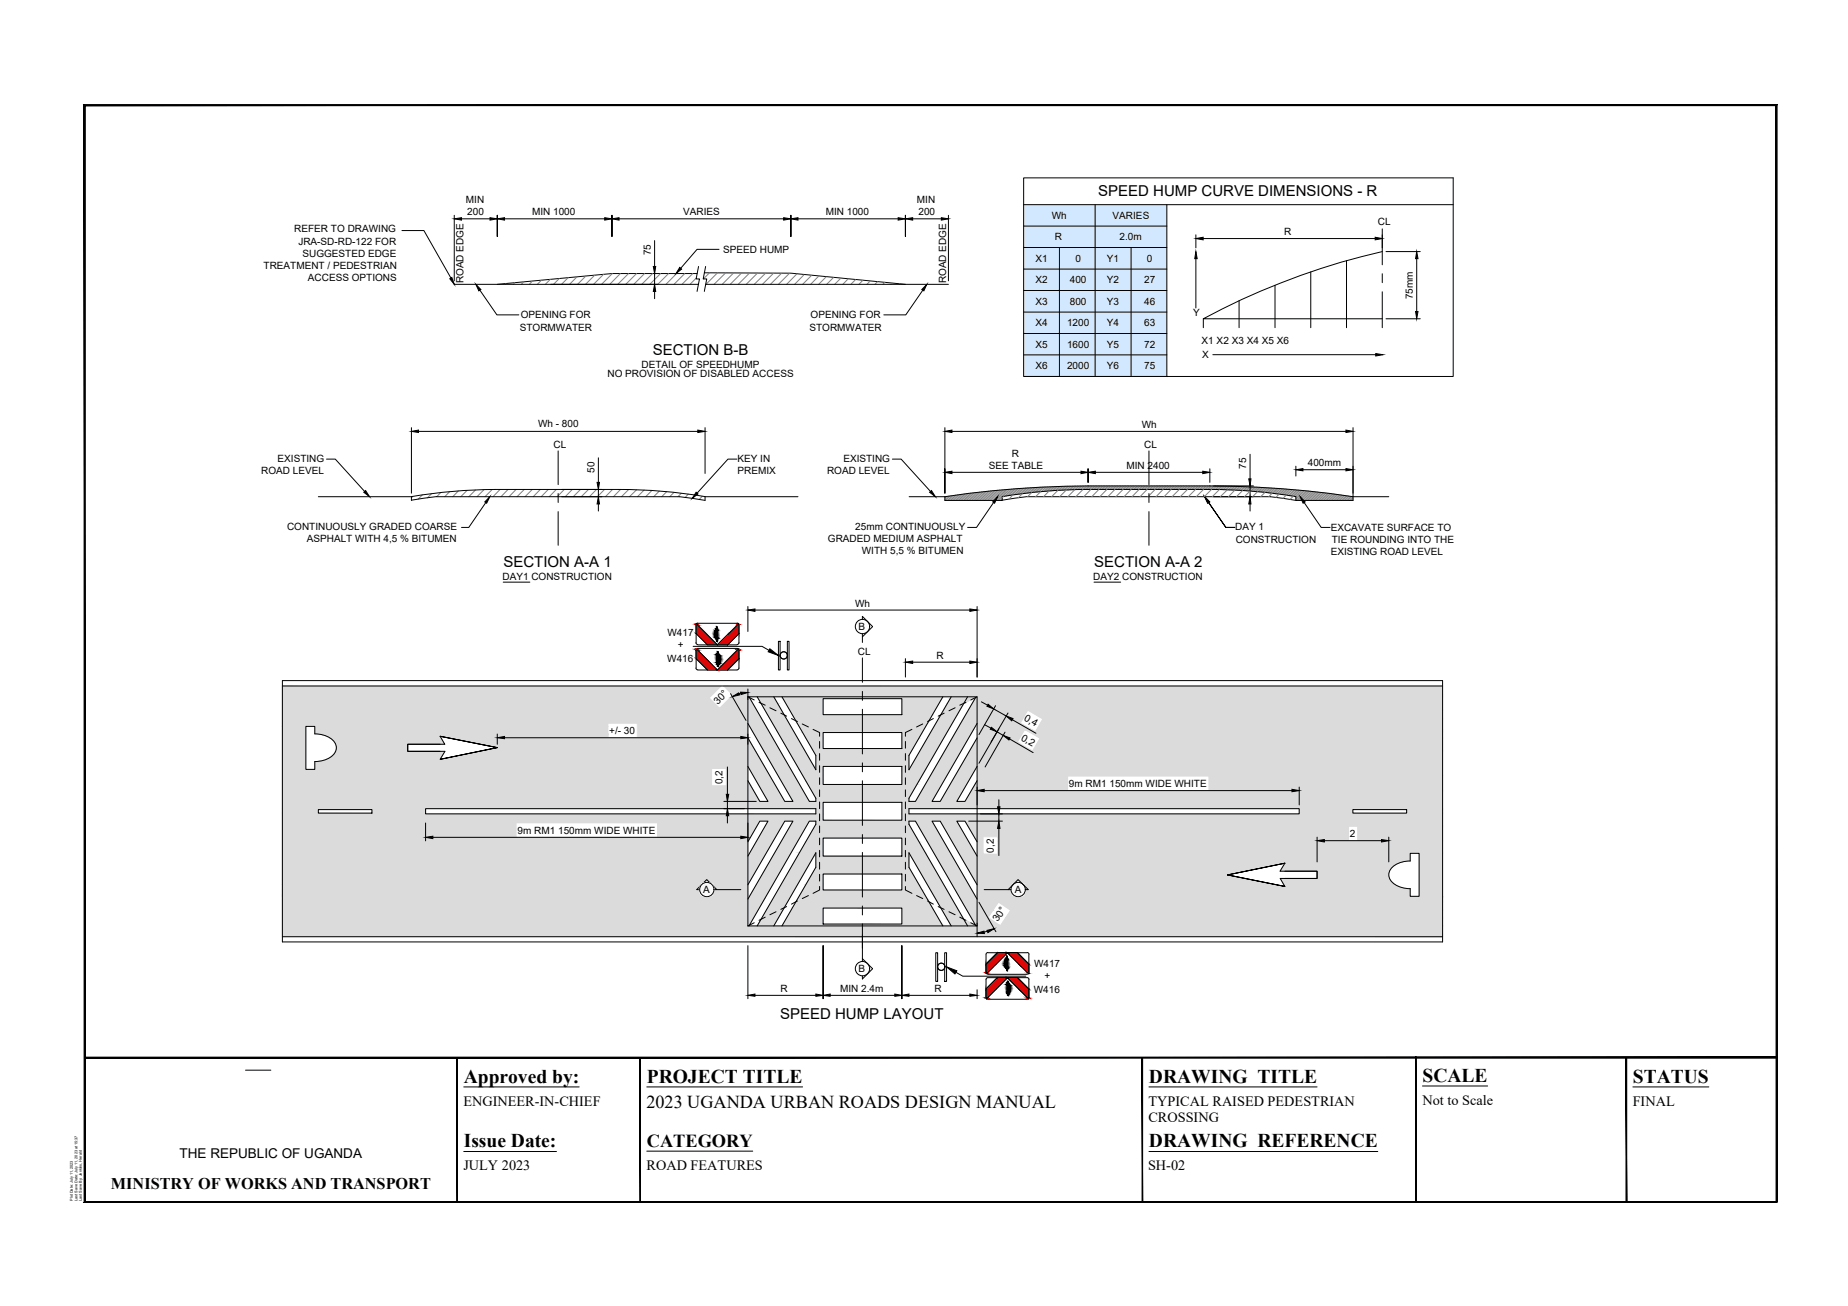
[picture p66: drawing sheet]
<svg xmlns="http://www.w3.org/2000/svg" width="420mm" height="297mm" viewBox="0 0 420 297" stroke-linecap="round" stroke-linejoin="round" font-family="sans-serif">
<defs><g id="words">
<g font-size="4.4">
<text x="105.4" y="246.2">Approved by:</text>
<text x="147.1" y="246.2">PROJECT TITLE</text>
<text x="261.2" y="246.2">DRAWING TITLE</text>
<text x="323.4" y="246">SCALE</text>
<text x="371.2" y="246.2">STATUS</text>
<text x="105.4" y="260.9">Issue Date:</text>
<text x="261.2" y="260.9">DRAWING REFERENCE</text>
</g>
<text font-size="4.2" x="147.1" y="260.9">CATEGORY</text>
<text font-size="4.1" x="147" y="252">2023 UGANDA URBAN ROADS DESIGN MANUAL</text>
<text font-size="3.7" x="25.2" y="270.5">MINISTRY OF WORKS AND TRANSPORT</text>
<g font-size="3.4">
<text x="249.7" y="44.7">SPEED HUMP CURVE DIMENSIONS - R</text>
<text x="148.4" y="80.7">SECTION B-B</text>
<text x="114.5" y="129.1">SECTION A-A 1</text>
<text x="248.8" y="129.1">SECTION A-A 2</text>
<text x="177.4" y="231.8">SPEED HUMP LAYOUT</text>
</g>
<g font-size="3.2">
<text x="105.4" y="251.4">ENGINEER-IN-CHIEF</text>
<text x="261.1" y="251.4">TYPICAL RAISED PEDESTRIAN</text>
<text x="323.4" y="251.3">Not to Scale</text>
<text x="371.2" y="251.4">FINAL</text>
<text x="261.1" y="255.1">CROSSING</text>
<text x="105.4" y="266.1">JULY 2023</text>
<text x="147" y="266.1">ROAD FEATURES</text>
<text x="261" y="266.1">SH-02</text>
</g>
<text font-size="3.1" x="40.8" y="263.5">THE REPUBLIC OF UGANDA</text>
<g font-size="2.3">
<text x="105.9" y="46.2">MIN</text>
<text x="208.5" y="46.2">MIN</text>
<text x="66.9" y="52.9">REFER TO DRAWING</text>
<text x="106.2" y="49">200</text>
<text x="121" y="49">MIN 1000</text>
<text x="155.3" y="49">VARIES</text>
<text x="187.7" y="49">MIN 1000</text>
<text x="208.8" y="49">200</text>
<text x="239.1" y="49.8">Wh</text>
<text x="253" y="49.8">VARIES</text>
<text x="292" y="53.4">R</text>
<text x="313.3" y="51.3">CL</text>
<text x="67.8" y="55.7">JRA-SD-RD-122 FOR</text>
<text x="68.8" y="58.4">SUGGESTED EDGE</text>
<text x="147.9" y="58.1" transform="rotate(-90 147.9 58.1)">75</text>
<text x="164.4" y="57.5">SPEED HUMP</text>
<text x="235.4" y="59.5">X1</text>
<text x="239.8" y="54.7">R</text>
<text x="244.5" y="59.5">0</text>
<text x="251.7" y="59.5">Y1</text>
<text x="254.5" y="54.7">2.0m</text>
<text x="260.8" y="59.5">0</text>
<text x="59.9" y="61.1">TREATMENT / PEDESTRIAN</text>
<text x="70" y="63.9">ACCESS OPTIONS</text>
<text x="105.4" y="64.4" transform="rotate(-90 105.4 64.4)">ROAD EDGE</text>
<text x="215.1" y="64.4" transform="rotate(-90 215.1 64.4)">ROAD EDGE</text>
<text x="235.4" y="64.5">X2</text>
<text x="243.2" y="64.5">400</text>
<text x="251.7" y="64.5">Y2</text>
<text x="260.1" y="64.5">27</text>
<text x="235.4" y="69.3">X3</text>
<text x="243.2" y="69.3">800</text>
<text x="251.7" y="69.3">Y3</text>
<text x="260.1" y="69.3">46</text>
<text x="271.3" y="71.9">Y</text>
<text x="321.3" y="68.1" transform="rotate(-90 321.3 68.1)">75mm</text>
<text x="118.2" y="75.2">STORMWATER</text>
<text x="118.4" y="72.4">OPENING FOR</text>
<text x="184.1" y="75.2">STORMWATER</text>
<text x="184.3" y="72.4">OPENING FOR</text>
<text x="235.4" y="74.2">X4</text>
<text x="242.6" y="74.2">1200</text>
<text x="251.7" y="74.2">Y4</text>
<text x="260.1" y="74.2">63</text>
<text x="145.9" y="83.6">DETAIL OF SPEEDHUMP</text>
<text x="235.4" y="79.1">X5</text>
<text x="242.6" y="79.1">1600</text>
<text x="251.7" y="79.1">Y5</text>
<text x="260.1" y="79.1">72</text>
<text x="273.2" y="78.3">X1 X2 X3 X4 X5 X6</text>
<text x="273.3" y="81.4">X</text>
<text x="138.1" y="85.8">NO PROVISION OF DISABLED ACCESS</text>
<text x="235.4" y="84">X6</text>
<text x="242.6" y="84">2000</text>
<text x="251.7" y="84">Y6</text>
<text x="260.1" y="84">75</text>
<text x="122.3" y="97.2">Wh - 800</text>
<text x="125.8" y="101.8">CL</text>
<text x="259.6" y="97.3">Wh</text>
<text x="260.2" y="101.8">CL</text>
<text x="59.4" y="107.9">ROAD LEVEL</text>
<text x="63.1" y="105.1">EXISTING</text>
<text x="135.2" y="107.5" transform="rotate(-90 135.2 107.5)">50</text>
<text x="167.7" y="105.1">KEY IN</text>
<text x="167.7" y="107.8">PREMIX</text>
<text x="188" y="107.9">ROAD LEVEL</text>
<text x="191.8" y="105.1">EXISTING</text>
<text x="224.8" y="106.6">SEE TABLE</text>
<text x="230" y="103.9">R</text>
<text x="256.1" y="106.6">MIN 2400</text>
<text x="283.3" y="106.7" transform="rotate(-90 283.3 106.7)">75</text>
<text x="297.3" y="106">400mm</text>
<text x="65.3" y="120.6">CONTINUOUSLY GRADED COARSE</text>
<text x="69.8" y="123.3">ASPHALT WITH 4,5 % BITUMEN</text>
<text x="188.2" y="123.3">GRADED MEDIUM ASPHALT</text>
<text x="194.5" y="120.6">25mm CONTINUOUSLY</text>
<text x="280.8" y="120.6">DAY 1</text>
<text x="281" y="123.4">CONSTRUCTION</text>
<text x="302.5" y="120.7">EXCAVATE SURFACE TO</text>
<text x="302.8" y="123.4">TIE ROUNDING INTO THE</text>
<text x="114.2" y="131.9">DAY1 CONSTRUCTION</text>
<text x="195.9" y="126.1">WITH 5,5 % BITUMEN</text>
<text x="248.6" y="131.9">DAY2 CONSTRUCTION</text>
<text x="302.5" y="126.1">EXISTING ROAD LEVEL</text>
<text x="194.4" y="138">Wh</text>
<text x="195.2" y="143.4">B</text>
<text x="151.8" y="144.7">W417</text>
<text x="154.1" y="147.4">+</text>
<text x="195.1" y="148.9">CL</text>
<text x="212.9" y="149.8">R</text>
<text x="151.7" y="150.6">W416</text>
<text x="163.2" y="160.3" transform="rotate(-45 163.2 160.3)">30°</text>
<text x="138.5" y="166.9">+/- 30</text>
<text x="232.7" y="163.8" transform="rotate(30 232.7 163.8)">0,4</text>
<text x="232" y="168.2" transform="rotate(30 232 168.2)">0,2</text>
<text x="164.2" y="178.4" transform="rotate(-90 164.2 178.4)">0,2</text>
<text x="243" y="179">9m RM1 150mm WIDE WHITE</text>
<text x="117.7" y="189.6">9m RM1 150mm WIDE WHITE</text>
<text x="306.9" y="190.4">2</text>
<text x="226" y="194" transform="rotate(-90 226 194)">0,2</text>
<text x="159.9" y="203.1">A</text>
<text x="230.7" y="203.1">A</text>
<text x="226.9" y="209.8" transform="rotate(-57 226.9 209.8)">30°</text>
<text x="195.2" y="221.2">B</text>
<text x="235.1" y="220">W417</text>
<text x="177.5" y="225.5">R</text>
<text x="191" y="225.5">MIN 2.4m</text>
<text x="212.5" y="225.5">R</text>
<text x="235.1" y="225.8">W416</text>
<text x="237.5" y="222.7">+</text>
</g>
<g font-size=".9">
<text x="16.5" y="273.1" transform="rotate(-90 16.5 273.1)">Plot Date: July 11, 2023</text>
<text x="17.6" y="273.1" transform="rotate(-90 17.6 273.1)">Last Save Date: July 11, 2023 at 15:37</text>
<text x="18.6" y="273.1" transform="rotate(-90 18.6 273.1)">Last Save By: Jenkins, Herald</text>
</g>
</g></defs>
<!-- layer: PDF2_MPA_Title Block_Yellow -->
<g fill="#dbdbdb" stroke="#dbdbdb" stroke-width=".23">
<path d="M220 158.5l1.8 .2h-1.9z"/>
<path d="M170 158.5l.4 .2h-.4z"/>
<path d="M219.9 158.7h1.9l-.5 .2z"/>
<path d="M173 160l5.2 2.5h-3.7z"/>
<path d="M213.9 162.5h.1z"/>
<path d="M214 162.5l5.1-2.5-1.4 2.5z"/>
<path d="M181 163.9l1.2 .6h-.9z"/>
<path d="M210 164.5l1.2-.6-.3 .6z"/>
<path d="M222.2 167.8v2.5h-1.5z"/>
<path d="M170 167.8l3.8 6.5h-3.8z"/>
<path d="M222.2 177.6v.8h-.6z"/>
<path d="M170 177.6l2.7 4.7h-2.7z"/>
<path d="M219.4 186.8h2.8v3.8z"/>
<path d="M218.4 194.7h3.8v4.1z"/>
<path d="M213.9 206.4l.1 .1z"/>
<path d="M174.5 206.5h3.7l-5.2 2.6z"/>
<path d="M178.2 206.5l.1-.1z"/>
<path d="M215.4 209.1l4.4 1.1h-3.8z"/>
<path d="M221.8 210.4h.4v.2z"/>
<path d="M64.2 156v2.1z"/>
<path d="M196.1 156v2.1z"/>
<path d="M64.2 158.1v.4z"/>
<path d="M196.1 158.1v.4z"/>
<path d="M64.2 158.5v.2z"/>
<path d="M170 158.5v.2z"/>
<path d="M64.2 158.7v2.4z"/>
<path d="M170 158.7v2.4z"/>
<path d="M64.2 161.1v.4z"/>
<path d="M170 161.1v.4z"/>
<path d="M64.2 161.5v2z"/>
<path d="M170 161.5v2z"/>
<path d="M64.2 163.5v1z"/>
<path d="M170 163.5v1z"/>
<path d="M64.2 164.5v1.4z"/>
<path d="M170 164.5v1.4z"/>
<path d="M64.2 165.9v.5z"/>
<path d="M170 165.9v.5z"/>
<path d="M64.2 166.4v1.5z"/>
<path d="M170 166.4v1.5z"/>
<path d="M64.2 167.9v.9z"/>
<path d="M170 167.9v.9z"/>
<path d="M64.2 168.8v2z"/>
<path d="M170 168.8v2z"/>
<path d="M64.2 170.8v5.7z"/>
<path d="M170 170.8v5.7z"/>
<path d="M64.2 176.5v3.4z"/>
<path d="M170 176.5v3.4z"/>
<path d="M64.2 179.9v4z"/>
<path d="M170 179.9v4z"/>
<path d="M64.2 183.9v.2z"/>
<path d="M96.8 183.9v.2z"/>
<path d="M64.2 184.1v.8z"/>
<path d="M96.8 184.1v.8z"/>
<path d="M64.2 184.9v.2z"/>
<path d="M96.8 184.9v.2z"/>
<path d="M64.2 185.1v2.8z"/>
<path d="M170 185.1v2.8z"/>
<path d="M64.2 187.9v2.4z"/>
<path d="M170 187.9v2.4z"/>
<path d="M64.2 190.3v1z"/>
<path d="M170 190.3v1z"/>
<path d="M64.2 191.3v2.8z"/>
<path d="M170 191.3v2.8z"/>
<path d="M64.2 194.1v.2z"/>
<path d="M170 194.1v.2z"/>
<path d="M64.2 194.3v1.5z"/>
<path d="M170 194.3v1.5z"/>
<path d="M64.2 195.9v.1z"/>
<path d="M170 195.9v.1z"/>
<path d="M64.2 196v.3z"/>
<path d="M170 196v.3z"/>
<path d="M64.2 196.3v.3z"/>
<path d="M170 196.3v.3z"/>
<path d="M64.2 196.6v.5z"/>
<path d="M170 196.6v.5z"/>
<path d="M64.2 197.1v.5z"/>
<path d="M170 197.1v.5z"/>
<path d="M64.2 197.6v.5z"/>
<path d="M170 197.6v.5z"/>
<path d="M64.2 198.1v.6z"/>
<path d="M170 198.1v.6z"/>
<path d="M64.2 198.7v.3z"/>
<path d="M170 198.7v.3z"/>
<path d="M64.2 199v.3z"/>
<path d="M170 199v.3z"/>
<path d="M64.2 199.3v.5z"/>
<path d="M170 199.3v.5z"/>
<path d="M64.2 199.8v.3z"/>
<path d="M170 199.8v.3z"/>
<path d="M64.2 200.1v.3z"/>
<path d="M170 200.1v.3z"/>
<path d="M64.2 200.4v.5z"/>
<path d="M170 200.4v.5z"/>
<path d="M64.2 200.9v.2z"/>
<path d="M170 200.9v.2z"/>
<path d="M64.2 201.2v.1z"/>
<path d="M170 201.2v.1z"/>
<path d="M64.2 201.3v.3z"/>
<path d="M170 201.3v.3z"/>
<path d="M64.2 201.7v.3z"/>
<path d="M170 201.7v.3z"/>
<path d="M64.2 202v.1z"/>
<path d="M170 202v.1z"/>
<path d="M64.2 202.1v.2z"/>
<path d="M170 202.1v.2z"/>
<path d="M64.2 202.3v.3z"/>
<path d="M170 202.3v.3z"/>
<path d="M64.2 202.6v.3z"/>
<path d="M170 202.6v.3z"/>
<path d="M64.2 202.9v.3z"/>
<path d="M170 202.9v.3z"/>
<path d="M64.2 203.2v.2z"/>
<path d="M170 203.2v.2z"/>
<path d="M64.2 203.4v.2z"/>
<path d="M170 203.4v.2z"/>
<path d="M232.6 203.4h88z"/>
<path d="M64.2 203.6v.2z"/>
<path d="M170 203.6v.2z"/>
<path d="M64.2 204v1.2z"/>
<path d="M170 204v1.2z"/>
<path d="M64.2 205.2v1.8z"/>
<path d="M170 205.2v1.8z"/>
<path d="M64.2 207v1.7z"/>
<path d="M170 207v1.7z"/>
<path d="M64.2 208.7v1.9z"/>
<path d="M170 208.7v1.9z"/>
<path d="M64.2 210.6v2z"/>
<path d="M196.1 210.6v2z"/>
<path d="M64.2 212.6v.4z"/>
<path d="M196.1 212.6v.4z"/>
<path d="M164.5 156l31.6 2.1v-2.1zM164.5 156l31.6 2.1h-29.5zM166.6 158.1l29.5 .4v-.4zM166.6 158.1l29.5 .4h-29.9z"/>
<path d="M64.2 156l97 2.7 2.7-2.7zM64.2 156l97 2.7h-97z"/>
<path d="M166.2 158.5l3.8 .2v-.2zM166.2 158.5l3.8 .2h-4z"/>
<path d="M64.2 158.7l99.4 2.4-2.4-2.4zM64.2 158.7l99.4 2.4h-99.4z"/>
<path d="M166 158.7l4 2.4v-2.4zM163.6 161.1l2.4-2.4 4 2.4z"/>
<path d="M64.2 161.1l105.8 3.4v-3.4zM64.2 161.1l105.8 3.4h-105.8z"/>
<path d="M64.2 164.5l74 .7v-.7zM64.2 164.5l74 .7h-74z"/>
<path d="M71.6 165.2l66.6 1.7v-1.7zM71.6 165.2l66.6 1.7h-66.6zM71.6 166.9h66.6zM71.6 166.9h66.6zM72.5 166.9l65.7 .2v-.2zM72.5 166.9l65.7 .2h-64.9zM73.3 167.1l64.9 .3v-.3zM73.3 167.1l64.9 .3h-64zM74.2 167.4l64 .1zM74.2 167.4l64 .1z"/>
<path d="M100.1 167.5l38.1 .3v-.3zM100.1 167.5l38.1 .3h-36.6z"/>
<path d="M74.2 167.5l26 .3-.1-.3zM74.2 167.5l26 .3h-25.4z"/>
<path d="M101.6 167.8h36.6zM101.6 167.8h36.6z"/>
<path d="M144.9 164.5l25.1 3.3v-3.3zM144.9 164.5l25.1 3.3h-25.1z"/>
<path d="M74.8 167.8l25.7 .4-.3-.4zM74.8 167.8l25.7 .4h-25zM75.5 168.2l25.3 .5-.3-.5zM75.5 168.2l25.3 .5h-24.9zM75.9 168.7l25.2 .5-.3-.5zM75.9 168.7l25.2 .5h-24.9zM76.2 169.2l24.9 .1zM76.2 169.2l24.9 .1z"/>
<path d="M76.3 169.3l16.4 .5v-.5zM76.3 169.3l16.4 .5h-16.3z"/>
<path d="M102 167.8l68 2.2v-2.2zM102 167.8l68 2.2h-56.9z"/>
<path d="M76.4 169.8l16.3 .6v-.6zM76.4 169.8l16.3 .6h-16.3zM76.4 170.4l16.3 .5v-.5zM76.4 170.4l16.3 .5h-16.4z"/>
<path d="M76.3 170.9h24.9zM76.3 170.9h24.8zM76.2 170.9l24.6 .6 .3-.6zM76.2 170.9l24.6 .6h-24.9zM75.9 171.5l24.6 .5 .3-.5zM75.9 171.5l24.6 .5h-25zM75.5 172l24.7 .4 .3-.4zM74.8 172.4l.7-.4 24.7 .4z"/>
<path d="M113.1 170l56.9 2.7v-2.7zM100.1 172.7l13-2.7 56.9 2.7z"/>
<path d="M74.8 172.4l25.3 .3 .1-.3zM74.2 172.7l.6-.3 25.3 .3z"/>
<path d="M74.2 172.7h95.8zM74.2 172.7h95.8zM74.2 172.7l95.8 .3v-.3zM73.3 173l.9-.3 95.8 .3zM73.3 173l96.7 .2v-.2zM72.5 173.2l.8-.2 96.7 .2zM72.5 173.2h97.5zM71.6 173.2h98.4zM71.6 173.2l98.4 1.5v-1.5zM71.6 173.2l98.4 1.5h-98.4z"/>
<path d="M71.6 174.7l90.2 .3v-.3zM71.6 174.7l90.2 .3h-90.2z"/>
<path d="M64.2 165.2l5.3 9.8v-9.8zM64.2 165.2l5.3 9.8h-5.3z"/>
<path d="M64.2 175l97.6 3.7v-3.7zM64.2 175l97.6 3.7h-97.6z"/>
<path d="M165.1 174.7l4.9 4v-4zM165.1 174.7l4.9 4h-4.9z"/>
<path d="M64.2 178.7l105.8 5.2v-5.2zM64.2 178.7l105.8 5.2h-105.8z"/>
<path d="M64.2 183.9l32.6 .2v-.2zM64.2 183.9l32.6 .2h-32.6z"/>
<path d="M84.6 184.1l12.2 .8v-.8zM84.6 184.1l12.2 .8h-12.2z"/>
<path d="M64.2 184.1l8.2 .8v-.8zM64.2 184.1l8.2 .8h-8.2z"/>
<path d="M64.2 184.9l32.6 .2v-.2zM64.2 184.9l32.6 .2h-32.6z"/>
<path d="M64.2 185.1l105.8 2v-2zM64.2 185.1l105.8 2h-105.8z"/>
<path d="M64.2 187.1l53.1 3.4v-3.4zM64.2 187.1l53.1 3.4h-53.1z"/>
<path d="M149.5 187.1l20.5 3.4v-3.4zM149.5 187.1l20.5 3.4h-20.5z"/>
<path d="M64.2 190.5l105.8 9.6v-9.6zM64.2 190.5l105.8 9.6h-105.8z"/>
<path d="M160.7 200.1l9.3 1v-1zM160.7 200.1l9.3 1h-8.2z"/>
<path d="M64.2 200.1l95.4 1 1.1-1zM64.2 200.1l95.4 1h-95.4z"/>
<path d="M161.8 201.1l8.2 .1zM161.8 201.1l8.2 .1z"/>
<path d="M64.2 201.1l95.3 .1v-.1zM64.2 201.1l95.3 .1h-95.3z"/>
<path d="M161.8 201.2l8.2 1.1v-1.1zM161.8 201.2l8.2 1.1h-7z"/>
<path d="M64.2 201.2l94.2 1.1 1.1-1.1zM64.2 201.2l94.2 1.1h-94.2z"/>
<path d="M162.3 202.3l7.7 .3v-.3zM162.3 202.3l7.7 .3h-7.7z"/>
<path d="M64.2 202.3l94.9 .3-.1-.3zM64.2 202.3l94.9 .3h-94.9z"/>
<path d="M162.3 202.6l7.7 .3v-.3zM162.3 202.6l7.7 .3h-7.8z"/>
<path d="M64.2 202.6l95 .3-.1-.3zM64.2 202.6l95 .3h-95z"/>
<path d="M162.2 202.9l7.8 .3v-.3zM162.2 202.9l7.8 .3h-7.9z"/>
<path d="M64.2 202.9l95.1 .3-.1-.3zM64.2 202.9l95.1 .3h-95.1zM64.2 203.2l95.3 .2-.2-.2zM64.2 203.2l95.3 .2h-95.3z"/>
<path d="M162.1 203.2l7.9 .2v-.2zM161.9 203.4l.2-.2 7.9 .2zM161.9 203.4l8.1 .1zM161.9 203.4l8.1 .1h-8.2zM161.8 203.5l8.2 .1zM161.8 203.5l8.2 .1z"/>
<path d="M64.2 203.4l95.3 .2v-.2zM64.2 203.4l95.3 .2h-95.3z"/>
<path d="M161.7 203.6h8.3zM161.7 203.6h8.3z"/>
<path d="M64.2 203.6h95.5zM64.2 203.6h95.5z"/>
<path d="M161.7 203.6l8.3 .2v-.2zM161.4 203.8l.3-.2 8.3 .2z"/>
<path d="M64.2 203.6l95.7 .2-.2-.2zM64.2 203.6l95.7 .2h-95.7z"/>
<path d="M161.4 203.8l8.6 .1v-.1zM161.1 203.9l.3-.1 8.6 .1z"/>
<path d="M64.2 203.8l96.1 .1-.4-.1zM64.2 203.8l96.1 .1h-96.1z"/>
<path d="M161.1 203.9l8.9 .1zM160.9 204h9.1z"/>
<path d="M64.2 203.9l96.3 .1zM64.2 203.9l96.3 .1z"/>
<path d="M64.2 204l105.8 6.6v-6.6zM64.2 204l105.8 6.6h-105.8z"/>
<path d="M64.2 210.6l131.9 2v-2zM64.2 210.6l131.9 2h-131.9zM64.2 212.6l131.9 .4v-.4zM64.2 212.6l131.9 .4h-131.9z"/>
<path d="M221.8 158.7l.4-.2v.2zM220 158.5l1.8 .2 .4-.2z"/>
<path d="M196.1 158.5l18.2 .2 .1-.2zM196.1 158.5l18.2 .2h-18.2z"/>
<path d="M177.8 158.5l18.3 .2v-.2zM177.8 158.5l18.3 .2h-18.2z"/>
<path d="M216.3 158.5l3.6 .2 .1-.2zM216.3 158.5l3.6 .2h-3.8z"/>
<path d="M219.9 158.7l-.1 .2h1.5zM219.8 158.9h1.5l-2.2 1.1z"/>
<path d="M216.1 158.7l3.7 .2 .1-.2zM216.1 158.7l3.7 .2h-3.8z"/>
<path d="M196.1 158.7l18.1 .2 .1-.2zM196.1 158.7l18.1 .2h-18.1z"/>
<path d="M177.9 158.7l18.2 .2v-.2zM177.9 158.7l18.2 .2h-18.1z"/>
<path d="M216 158.9l3.1 1.1 .7-1.1zM216 158.9l3.1 1.1h-3.7z"/>
<path d="M172.2 158.5l4.6 1.5-.9-1.5zM172.2 158.5l4.6 1.5h-3.8z"/>
<path d="M215.4 160l-1.4 2.5 5.1-2.5zM215.4 160l-1.5 2.5z"/>
<path d="M205 158.9l7 3.6 2.2-3.6zM205 158.9l7 3.6h-7z"/>
<path d="M178 158.9l9.1 3.6v-3.6zM178 158.9l9.1 3.6h-6.9z"/>
<path d="M173 160l5.3 2.5-1.5-2.5zM173 160l5.3 2.5z"/>
<path d="M214 162.5h3.7zM213.9 162.6h3.7z"/>
<path d="M178.2 162.5l.1 .1zM178.2 162.5l.1 .1z"/>
<path d="M174.5 162.5l3.8 .1zM174.5 162.5l3.8 .1z"/>
<path d="M196.1 162.5l15.9 .1zM196.1 162.5l15.9 .1z"/>
<path d="M180.2 162.5l15.9 .1zM180.2 162.5l15.9 .1z"/>
<path d="M196.1 162.6l15.1 1.3 .8-1.3zM196.1 162.6l15.1 1.3h-15.1z"/>
<path d="M180.2 162.6l15.9 1.3v-1.3zM180.2 162.6l15.9 1.3h-15.1zM181 163.9l15.1 .6v-.6zM181 163.9l15.1 .6h-13.9z"/>
<path d="M170 158.7l3.8 5.8-3.4-5.8zM170 158.7l3.8 5.8h-3.8z"/>
<path d="M221.8 158.7l.4 5.8v-5.8zM221.8 158.7l.4 5.8h-3.8z"/>
<path d="M196.1 163.9l13.9 .6 1.2-.6zM196.1 163.9l13.9 .6h-13.9z"/>
<path d="M210 164.5l-.3 2.1 1.2-2.1zM205.9 166.6l4.1-2.1-.3 2.1z"/>
<path d="M196.1 164.5l9.8 2.1 4.1-2.1zM196.1 164.5l9.8 2.1h-9.8z"/>
<path d="M182.2 164.5l13.9 2.1v-2.1zM182.2 164.5l13.9 2.1h-9.8z"/>
<path d="M181.3 164.5l5 2.1-4.1-2.1zM181.3 164.5l5 2.1h-3.8z"/>
<path d="M186.3 166.6l.8 1.2v-1.2zM186.3 166.6l.8 1.2h-.8z"/>
<path d="M182.5 166.6l3.8 1.2v-1.2zM182.5 166.6l3.8 1.2h-3.1z"/>
<path d="M205.9 166.6l3.1 1.2 .7-1.2zM205.9 166.6l3.1 1.2h-3.1z"/>
<path d="M205 166.6l.9 1.2v-1.2zM205 166.6l.9 1.2h-.9z"/>
<path d="M205.9 167.8l1.6 2.5 1.5-2.5zM205.9 167.8l1.6 2.5h-1.6z"/>
<path d="M205 167.8l.9 2.5v-2.5zM205 167.8l.9 2.5h-.9z"/>
<path d="M186.3 167.8l.8 2.5v-2.5zM186.3 167.8l.8 2.5h-.8z"/>
<path d="M183.2 167.8l3.1 2.5v-2.5zM183.2 167.8l3.1 2.5h-1.7z"/>
<path d="M205.9 170.3l.8 1.5 .8-1.5zM205.9 170.3l.8 1.5h-.8z"/>
<path d="M196.1 170.3l9.8 1.5v-1.5zM196.1 170.3l9.8 1.5h-9.8z"/>
<path d="M186.3 170.3l9.8 1.5v-1.5zM186.3 170.3l9.8 1.5h-9.8z"/>
<path d="M184.6 170.3l1.7 1.5v-1.5zM184.6 170.3l1.7 1.5h-.8z"/>
<path d="M186.3 171.8l9.8 2.5v-2.5zM186.3 171.8l9.8 2.5h-9.8z"/>
<path d="M185.5 171.8l.8 2.5v-2.5zM185.5 171.8l.8 2.5h-.8z"/>
<path d="M220.7 170.3l1.5 4v-4zM220.7 170.3l1.5 4h-3.8z"/>
<path d="M205.9 171.8l.8 2.5v-2.5zM205.9 171.8l.8 2.5h-.8z"/>
<path d="M196.1 171.8l9.8 2.5v-2.5zM196.1 171.8l9.8 2.5h-9.8z"/>
<path d="M205.9 174.3h.8zM205.9 174.3h.8zM196.1 174.3h9.8zM196.1 174.3h9.8zM186.3 174.3h9.8zM186.3 174.3h9.8zM185.5 174.3h.8zM185.5 174.3h.8z"/>
<path d="M174.6 162.6l10.5 11.7-6.8-11.7zM174.6 162.6l10.5 11.7h-3.8z"/>
<path d="M213.9 162.6l-3.5 12.5 7.2-12.5zM213.9 162.6l-3.5 12.5h-3.7z"/>
<path d="M205.9 174.3l.8 .8v-.8zM205.9 174.3l.8 .8h-.8z"/>
<path d="M205 174.3l.9 .8v-.8zM205 174.3l.9 .8h-.9z"/>
<path d="M186.3 174.3l.8 .8v-.8zM186.3 174.3l.8 .8h-.8z"/>
<path d="M185.5 174.3l.8 .8v-.8zM185.5 174.3l.8 .8h-.8z"/>
<path d="M181.3 174.3l4.2 .8-.4-.8zM181.3 174.3l4.2 .8h-3.7z"/>
<path d="M205.9 175.1l3.1 2.5 1.4-2.5zM205.9 175.1l3.1 2.5h-3.1z"/>
<path d="M205 175.1l.9 2.5v-2.5zM205 175.1l.9 2.5h-.9z"/>
<path d="M186.3 175.1l.8 2.5v-2.5zM186.3 175.1l.8 2.5h-.8z"/>
<path d="M181.8 175.1l4.5 2.5v-2.5zM181.8 175.1l4.5 2.5h-3.1z"/>
<path d="M205.9 177.6l2.6 .8 .5-.8zM205.9 177.6l2.6 .8h-2.6z"/>
<path d="M205 177.6l.9 .8v-.8zM205 177.6l.9 .8h-.9z"/>
<path d="M186.3 177.6l.8 .8v-.8zM186.3 177.6l.8 .8h-.8z"/>
<path d="M205.9 178.4l.8 3.2 1.8-3.2zM205.9 178.4l.8 3.2h-.8z"/>
<path d="M196.1 178.4l9.8 3.2v-3.2zM196.1 178.4l9.8 3.2h-9.8z"/>
<path d="M183.2 177.6l3.1 4v-4zM183.2 177.6l3.1 4h-.8z"/>
<path d="M221.6 178.4l.6 3.9v-3.9zM221.6 178.4l.6 3.9h-2.8z"/>
<path d="M218.4 174.3l-.9 8 4.7-8zM218.4 174.3l-.9 8h-3.7z"/>
<path d="M218.4 164.5l-6.5 17.8 10.3-17.8zM218.4 164.5l-6.5 17.8h-3.8z"/>
<path d="M205.9 181.6l.8 .7v-.7zM205.9 181.6l.8 .7h-.8z"/>
<path d="M196.1 181.6l9.8 .7v-.7zM196.1 181.6l9.8 .7h-9.8z"/>
<path d="M186.3 178.4l9.8 3.9v-3.9zM186.3 178.4l9.8 3.9h-9.8z"/>
<path d="M185.5 181.6l.8 .7v-.7zM185.5 181.6l.8 .7h-.8z"/>
<path d="M170 164.5l14 17.8-10.2-17.8zM170 164.5l14 17.8h-3.7z"/>
<path d="M170 174.3l8.4 8-4.6-8zM170 174.3l8.4 8h-3.8z"/>
<path d="M205.9 182.3l16.3 .2v-.2zM205.9 182.3l16.3 .2h-16.3z"/>
<path d="M196.1 182.3l9.8 .2v-.2zM196.1 182.3l9.8 .2h-9.8z"/>
<path d="M186.3 182.3l9.8 .2v-.2zM186.3 182.3l9.8 .2h-9.8z"/>
<path d="M170 182.3l16.3 .2v-.2zM170 182.3l16.3 .2h-16.3z"/>
<path d="M205.9 182.5l16.3 1.4v-1.4zM205.9 182.5l16.3 1.4h-16.3z"/>
<path d="M205 182.5l.9 1.4v-1.4zM205 182.5l.9 1.4h-.9z"/>
<path d="M186.3 182.5l.8 1.4v-1.4zM186.3 182.5l.8 1.4h-.8z"/>
<path d="M170 182.5l16.3 1.4v-1.4zM170 182.5l16.3 1.4h-16.3z"/>
<path d="M205.9 183.9l.8 1.2v-1.2zM205.9 183.9l.8 1.2h-.8z"/>
<path d="M205 183.9l.9 1.2v-1.2zM205 183.9l.9 1.2h-.9z"/>
<path d="M186.3 183.9l.8 1.2v-1.2zM186.3 183.9l.8 1.2h-.8z"/>
<path d="M185.5 183.9l.8 1.2v-1.2zM185.5 183.9l.8 1.2h-.8z"/>
<path d="M205.9 185.1l16.3 1.4v-1.4zM205.9 185.1l16.3 1.4h-16.3z"/>
<path d="M205 185.1l.9 1.4v-1.4zM205 185.1l.9 1.4h-.9z"/>
<path d="M186.3 185.1l.8 1.4v-1.4zM186.3 185.1l.8 1.4h-.8z"/>
<path d="M170 185.1l16.3 1.4v-1.4zM170 185.1l16.3 1.4h-16.3z"/>
<path d="M205.9 186.5l16.3 .3v-.3zM205.9 186.5l16.3 .3h-16.3z"/>
<path d="M196.1 186.5l9.8 .3v-.3zM196.1 186.5l9.8 .3h-9.8z"/>
<path d="M186.3 186.5l9.8 .3v-.3zM186.3 186.5l9.8 .3h-9.8z"/>
<path d="M170 186.5l16.3 .3v-.3zM170 186.5l16.3 .3h-16.3z"/>
<path d="M205.9 186.8l.8 .7v-.7zM205.9 186.8l.8 .7h-.8z"/>
<path d="M196.1 186.8l9.8 .7v-.7zM196.1 186.8l9.8 .7h-9.8z"/>
<path d="M185.5 186.8l.8 .7v-.7zM185.5 186.8l.8 .7h-.8z"/>
<path d="M219.4 186.8l2.2 3.8h.6zM221.6 190.6h.6v.9z"/>
<path d="M205.9 187.5l2.6 3.1-1.8-3.1zM205.9 187.5l2.6 3.1h-2.6z"/>
<path d="M196.1 187.5l9.8 3.1v-3.1zM196.1 187.5l9.8 3.1h-9.8z"/>
<path d="M186.3 186.8l9.8 3.8v-3.8zM186.3 186.8l9.8 3.8h-9.8z"/>
<path d="M205.9 190.6l3.1 .9-.5-.9zM205.9 190.6l3.1 .9h-3.1z"/>
<path d="M205 190.6l.9 .9v-.9zM205 190.6l.9 .9h-.9z"/>
<path d="M186.3 190.6l.8 .9v-.9zM186.3 190.6l.8 .9h-.8z"/>
<path d="M185.5 187.5l.8 4v-4zM185.5 187.5l.8 4h-3.1z"/>
<path d="M170 186.8v4.7zM170 186.8v4.7l2.7-4.7z"/>
<path d="M205.9 191.5l4.5 2.5-1.4-2.5zM205.9 191.5l4.5 2.5h-4.5z"/>
<path d="M205 191.5l.9 2.5v-2.5zM205 191.5l.9 2.5h-.9z"/>
<path d="M186.3 191.5l.8 2.5v-2.5zM186.3 191.5l.8 2.5h-.8z"/>
<path d="M183.2 191.5l3.1 2.5v-2.5zM183.2 191.5l3.1 2.5h-4.5z"/>
<path d="M205.9 194l.8 .7v-.7zM205.9 194l.8 .7h-.8z"/>
<path d="M205 194l.9 .7v-.7zM205 194l.9 .7h-.9z"/>
<path d="M186.3 194l.8 .7v-.7zM186.3 194l.8 .7h-.8z"/>
<path d="M185.5 194l.8 .7v-.7zM185.5 194l.8 .7h-.8z"/>
<path d="M181.8 194l3.3 .7 .4-.7zM181.8 194l3.3 .7h-3.8z"/>
<path d="M213.8 186.8l8.4 7.9-4.7-7.9zM213.8 186.8l8.4 7.9h-3.8z"/>
<path d="M205.9 194.7h.8zM205.9 194.7h.8z"/>
<path d="M196.1 194.7h9.8zM196.1 194.7h9.8z"/>
<path d="M186.3 194.7h9.8zM186.3 194.7h9.8z"/>
<path d="M185.5 194.7h.8zM185.5 194.7h.8z"/>
<path d="M174.6 186.8l-.8 7.9 4.6-7.9zM174.6 186.8l-.8 7.9h-3.8z"/>
<path d="M205.9 194.7l.8 2.6v-2.6zM205.9 194.7l.8 2.6h-.8z"/>
<path d="M196.1 194.7l9.8 2.6v-2.6zM196.1 194.7l9.8 2.6h-9.8z"/>
<path d="M186.3 194.7l9.8 2.6v-2.6zM186.3 194.7l9.8 2.6h-9.8z"/>
<path d="M185.5 194.7l.8 2.6v-2.6zM185.5 194.7l.8 2.6h-.8z"/>
<path d="M218.4 194.7l2.3 4.1h1.5zM220.7 198.8h1.5v2.4z"/>
<path d="M205.9 197.3l1.6 1.5-.8-1.5zM205.9 197.3l1.6 1.5h-1.6z"/>
<path d="M196.1 197.3l9.8 1.5v-1.5zM196.1 197.3l9.8 1.5h-9.8z"/>
<path d="M186.3 197.3l9.8 1.5v-1.5zM186.3 197.3l9.8 1.5h-9.8z"/>
<path d="M205.9 198.8l3.1 2.4-1.5-2.4zM205.9 198.8l3.1 2.4h-3.1z"/>
<path d="M205 198.8l.9 2.4v-2.4zM205 198.8l.9 2.4h-.9z"/>
<path d="M186.3 198.8l.8 2.4v-2.4zM186.3 198.8l.8 2.4h-.8z"/>
<path d="M185.5 197.3l.8 3.9v-3.9zM185.5 197.3l.8 3.9h-3.1z"/>
<path d="M170 194.7v6.5zM170 194.7v6.5l3.8-6.5z"/>
<path d="M205.9 201.2l3.8 1.2-.7-1.2zM205.9 201.2l3.8 1.2h-3.8z"/>
<path d="M205 201.2l.9 1.2v-1.2zM205 201.2l.9 1.2h-.9z"/>
<path d="M186.3 201.2l.8 1.2v-1.2zM186.3 201.2l.8 1.2h-.8z"/>
<path d="M183.2 201.2l3.1 1.2v-1.2zM183.2 201.2l3.1 1.2h-3.8z"/>
<path d="M208.1 186.8l14.1 17.7-10.3-17.7zM208.1 186.8l14.1 17.7h-3.8z"/>
<path d="M205.9 202.4l5 2.1-1.2-2.1zM205.9 202.4l5 2.1h-.9z"/>
<path d="M196.1 202.4l13.9 2.1-4.1-2.1zM196.1 202.4l13.9 2.1h-13.9z"/>
<path d="M186.3 202.4l9.8 2.1v-2.1zM182.2 204.5l4.1-2.1 9.8 2.1z"/>
<path d="M182.5 202.4l-.3 2.1 4.1-2.1zM182.5 202.4l-.3 2.1h-.9zM181.3 204.5l-.3 .6 1.2-.6z"/>
<path d="M180.3 186.8l-6.5 17.7 10.2-17.7zM180.3 186.8l-6.5 17.7h-3.8z"/>
<path d="M210 204.5l1.2 .6zM210 204.5l1.2 .6-.3-.6z"/>
<path d="M196.1 204.5l15.1 .6-1.2-.6zM196.1 204.5l15.1 .6h-15.1z"/>
<path d="M182.2 204.5l13.9 .6v-.6zM181 205.1l1.2-.6 13.9 .6z"/>
<path d="M181.3 194.7l-3 11.7 6.8-11.7zM181.3 194.7l-3 11.7h-3.7z"/>
<path d="M206.7 194l10.9 12.4-7.2-12.4zM206.7 194l10.9 12.4h-3.7z"/>
<path d="M213.9 206.4l3.8 .1zM213.9 206.4l3.8 .1z"/>
<path d="M196.1 205.1l15.9 1.4-.8-1.4zM196.1 205.1l15.9 1.4h-15.9z"/>
<path d="M181 205.1l15.1 1.4v-1.4zM181 205.1l15.1 1.4h-15.9z"/>
<path d="M174.6 206.4h3.7zM174.6 206.4l3.6 .1z"/>
<path d="M214 206.5l5.1 2.6zM214 206.5l5.1 2.6-1.4-2.6z"/>
<path d="M213.9 206.5l5.2 2.6zM213.9 206.5l5.2 2.6h-3.7z"/>
<path d="M178.2 206.5l-1.4 2.6 1.5-2.6zM173 209.1l5.2-2.6-1.4 2.6z"/>
<path d="M219.1 209.1l2.2 1.1h-1.5zM215.4 209.1l4.4 1.1-.7-1.1z"/>
<path d="M205 206.5l9.2 3.7-2.2-3.7zM205 206.5l9.2 3.7h-9.2z"/>
<path d="M180.2 206.5l6.9 3.7v-3.7zM180.2 206.5l6.9 3.7h-9.1z"/>
<path d="M218.4 204.5l3.8 5.9v-5.9zM218.4 204.5l3.8 5.9h-.4z"/>
<path d="M219.8 210.2l2 .2-.5-.2zM219.8 210.2l2 .2h-1.9z"/>
<path d="M216 210.2l3.9 .2-.1-.2zM216 210.2l3.9 .2h-3.8z"/>
<path d="M170 204.5l.4 5.9 3.4-5.9zM170 204.5l.4 5.9h-.4z"/>
<path d="M219.9 210.4l2 .2-.1-.2zM219.9 210.4l2 .2h-1.9z"/>
<path d="M216.1 210.4l3.9 .2-.1-.2zM216.1 210.4l3.9 .2h-3.7z"/>
<path d="M196.1 210.2l18.3 .4-.2-.4zM196.1 210.2l18.3 .4h-18.3z"/>
<path d="M178 210.2l18.1 .4v-.4zM178 210.2l18.1 .4h-18.3z"/>
<path d="M173 209.1l2.9 1.5 .9-1.5zM173 209.1l2.9 1.5h-3.7z"/>
<path d="M170 210.4v.2zM170 210.4v.2l.4-.2z"/>
<path d="M196.1 156l131.9 2.1v-2.1zM196.1 156l131.9 2.1h-131.9z"/>
<path d="M196.1 158.1l131.9 .4v-.4zM196.1 158.1l131.9 .4h-131.9z"/>
<path d="M222.2 158.5l105.8 3v-3zM222.2 158.5l105.8 3h-105.8z"/>
<path d="M222.2 161.5l10.3 2 1.2-2zM222.2 161.5l10.3 2h-10.3z"/>
<path d="M233.7 161.5l94.3 2v-2zM233.7 161.5l94.3 2h-90.9z"/>
<path d="M222.2 163.5l9.8 1 .5-1zM222.2 163.5l9.8 1h-9.8z"/>
<path d="M222.2 164.5l12.4 1.4-2.6-1.4zM222.2 164.5l12.4 1.4h-12.4z"/>
<path d="M237.1 163.5l90.9 2.4v-2.4zM237.1 163.5l90.9 2.4h-92.3z"/>
<path d="M233 165.9l2.4 .5-.8-.5zM233 165.9l2.4 .5h-1.5z"/>
<path d="M235.7 165.9l92.3 .5v-.5zM235.7 165.9l92.3 .5h-92.6z"/>
<path d="M233.9 166.4l94.1 1.5v-1.5zM233.9 166.4l94.1 1.5h-91.5z"/>
<path d="M222.2 165.9l9.1 2.9 1.7-2.9zM222.2 165.9l9.1 2.9h-9.1z"/>
<path d="M222.2 168.8l12.6 2-3.5-2zM222.2 168.8l12.6 2h-12.6z"/>
<path d="M236.5 167.9l91.5 2.9v-2.9zM236.5 167.9l91.5 2.9h-93.2z"/>
<path d="M222.2 170.8l105.8 5.7v-5.7zM222.2 170.8l105.8 5.7h-105.8z"/>
<path d="M222.2 176.5l20.5 3.4v-3.4zM222.2 176.5l20.5 3.4h-20.5z"/>
<path d="M274.9 176.5l53.1 3.4v-3.4zM274.9 176.5l53.1 3.4h-53.1z"/>
<path d="M222.2 179.9l105.8 4v-4zM222.2 179.9l105.8 4h-105.8z"/>
<path d="M295.4 183.9l32.6 .2v-.2zM295.4 183.9l32.6 .2h-32.6z"/>
<path d="M319.8 184.1l8.2 .8v-.8zM319.8 184.1l8.2 .8h-8.2z"/>
<path d="M295.4 184.1l12.2 .8v-.8zM295.4 184.1l12.2 .8h-12.2z"/>
<path d="M295.4 184.9l32.6 .2v-.2zM295.4 184.9l32.6 .2h-32.6z"/>
<path d="M222.2 185.1l105.8 2.8v-2.8zM222.2 185.1l105.8 2.8h-105.8z"/>
<path d="M222.2 187.9l84.4 2.4v-2.4zM222.2 187.9l84.4 2.4h-84.4z"/>
<path d="M226.9 190.3l79.7 1v-1zM226.9 190.3l79.7 1h-79.7z"/>
<path d="M308.7 187.9l19.3 3.4v-3.4zM308.7 187.9l19.3 3.4h-19.3z"/>
<path d="M226.9 191.3l101.1 2.8v-2.8zM226.9 191.3l101.1 2.8h-101.1z"/>
<path d="M222.2 190.3l1.3 4v-4zM222.2 190.3l1.3 4h-1.3z"/>
<path d="M226.9 194.1l93.7 .2v-.2zM226.9 194.1l93.7 .2h-93.7z"/>
<path d="M222.2 194.3l98.4 1.5v-1.5zM222.2 194.3l98.4 1.5h-98.4z"/>
<path d="M222.2 195.8h98.4zM222.2 195.8l97.5 .1z"/>
<path d="M222.2 195.9l96.7 .1 .8-.1zM222.2 195.9l96.7 .1h-96.7z"/>
<path d="M222.2 196l95.8 .3 .9-.3zM222.2 196l95.8 .3h-95.8z"/>
<path d="M222.2 196.3h95.8zM222.2 196.3h95.8z"/>
<path d="M292.1 196.3l25.3 .3 .6-.3zM292.1 196.3l25.3 .3h-25.4z"/>
<path d="M222.2 196.3l68.4 .3 1.5-.3zM222.2 196.3l68.4 .3h-68.4z"/>
<path d="M292 196.6l24.7 .5 .7-.5zM292 196.6l24.7 .5h-25z"/>
<path d="M291.7 197.1l24.6 .5 .4-.5zM291.7 197.1l24.6 .5h-24.9z"/>
<path d="M291.4 197.6l24.5 .5 .4-.5zM291.4 197.6l24.5 .5h-24.8z"/>
<path d="M291.1 198.1h24.8zM291.1 198.1h24.8z"/>
<path d="M299.5 198.1l16.3 .6 .1-.6zM299.5 198.1l16.3 .6h-16.3z"/>
<path d="M222.2 196.6l56.9 2.4 11.5-2.4zM222.2 196.6l56.9 2.4h-56.9z"/>
<path d="M299.5 198.7l16.3 .6v-.6zM299.5 198.7l16.3 .6h-16.3z"/>
<path d="M299.5 199.3l16.4 .5-.1-.5zM299.5 199.3l16.4 .5h-16.4z"/>
<path d="M291.1 199.8h24.8zM291.1 199.8h24.8z"/>
<path d="M222.2 199l62.1 1.1-5.2-1.1zM222.2 199l62.1 1.1h-62.1z"/>
<path d="M291.1 199.8l25.2 .6-.4-.6zM291.1 199.8l25.2 .6h-24.9z"/>
<path d="M231.5 200.1l54.5 .3-1.7-.3zM231.5 200.1l54.5 .3h-54.2z"/>
<path d="M222.2 200.1l8.9 .3 .4-.3zM222.2 200.1l8.9 .3h-8.9z"/>
<path d="M291.4 200.4l25.3 .5-.4-.5zM291.4 200.4l25.3 .5h-25z"/>
<path d="M231.8 200.4l57.9 .7-3.7-.7zM231.8 200.4l57.9 .7h-57.1z"/>
<path d="M222.2 200.4l8.2 .7 .7-.7zM222.2 200.4l8.2 .7h-8.2z"/>
<path d="M232.6 201.1l57.5 .1zM232.6 201.1l57.5 .1z"/>
<path d="M222.2 201.1l8.1 .1zM222.2 201.1l8.1 .1z"/>
<path d="M291.7 200.9l25.7 .4-.7-.4zM291.7 200.9l25.7 .4h-25.4z"/>
<path d="M292 201.3l26 .3-.6-.3zM292 201.3l26 .3h-25.9z"/>
<path d="M232.6 201.2l59.5 .4-2-.4zM232.6 201.2l59.5 .4h-59z"/>
<path d="M233.1 201.6l84.9 .1zM233.1 201.6l84.9 .1z"/>
<path d="M233.1 201.7l85.8 .3-.9-.3zM233.1 201.7l85.8 .3h-85.5z"/>
<path d="M233.4 202l86.3 .1-.8-.1zM233.4 202l86.3 .1h-86.2z"/>
<path d="M233.5 202.1h87.1zM233.5 202.1h87.1z"/>
<path d="M233.6 202.1l87 .2v-.2zM233.6 202.1l87 .2h-86.8z"/>
<path d="M222.2 201.2l7 1.1 1.1-1.1zM222.2 201.2l7 1.1h-7z"/>
<path d="M233.1 202.3l87.5 .3v-.3zM233.1 202.3l87.5 .3h-87.5z"/>
<path d="M222.2 202.3l7.7 .3v-.3zM222.2 202.3l7.7 .3h-7.7z"/>
<path d="M233.1 202.6l87.5 .3v-.3zM233.1 202.6l87.5 .3h-87.6z"/>
<path d="M222.2 202.6l7.8 .3-.1-.3zM222.2 202.6l7.8 .3h-7.8z"/>
<path d="M233 202.9l87.6 .3v-.3zM233 202.9l87.6 .3h-87.7z"/>
<path d="M222.2 202.9l7.9 .3-.1-.3zM222.2 202.9l7.9 .3h-7.9z"/>
<path d="M232.9 203.2l87.7 .2v-.2zM232.9 203.2l87.7 .2h-87.9z"/>
<path d="M222.2 203.2l8.1 .2-.2-.2zM222.2 203.2l8.1 .2h-8.1z"/>
<path d="M222.2 203.4h8.1zM222.2 203.4h8.1z"/>
<path d="M232.6 203.4l88 .2v-.2zM232.6 203.4l88 .2h-88z"/>
<path d="M222.2 203.4l8.1 .2v-.2zM222.2 203.4l8.1 .2h-8.1z"/>
<path d="M232.6 203.6h88zM232.5 203.6h88.1z"/>
<path d="M222.2 203.6h8.3zM222.2 203.6h8.3z"/>
<path d="M232.5 203.6l88.1 .2v-.2zM232.2 203.8l.3-.2 88.1 .2z"/>
<path d="M222.2 203.6l8.5 .2-.2-.2zM222.2 203.6l8.5 .2h-8.5z"/>
<path d="M322.7 194.1l5.3 9.8v-9.8zM322.7 194.1l5.3 9.8h-5.3z"/>
<path d="M232.2 203.8l88.4 .1zM232.1 203.9h88.5z"/>
<path d="M232.1 203.9h95.9zM231.9 203.9h96.1z"/>
<path d="M222.2 203.8l8.9 .1-.4-.1zM222.2 203.8l8.9 .1h-8.9z"/>
<path d="M231.9 203.9l96.1 .1zM231.6 204h96.4z"/>
<path d="M222.2 203.9l9.1 .1zM222.2 203.9l9.1 .1z"/>
<path d="M222.2 204l105.8 1.2v-1.2zM222.2 204l105.8 1.2h-105.8z"/>
<path d="M222.2 205.2l3.5 1.8 1.3-1.8zM222.2 205.2l3.5 1.8h-3.5z"/>
<path d="M227 205.2l101 1.8v-1.8zM227 205.2l101 1.8h-98.2z"/>
<path d="M222.2 207l2.4 1.7 1.1-1.7zM222.2 207l2.4 1.7h-2.4z"/>
<path d="M229.8 207l98.2 1.7v-1.7zM229.8 207l98.2 1.7h-99.3z"/>
<path d="M222.2 208.7l5.2 1.9-2.8-1.9zM222.2 208.7l5.2 1.9h-5.2z"/>
<path d="M228.7 208.7l99.3 1.9v-1.9zM228.7 208.7l99.3 1.9h-100.6z"/>
<path d="M222.2 210.6h105.8zM222.2 210.6h105.8z"/>
<path d="M196.1 210.6l131.9 2v-2zM196.1 210.6l131.9 2h-131.9zM196.1 212.6l131.9 .4v-.4zM196.1 212.6l131.9 .4h-131.9z"/>
</g>
<path d="M170.4 158.7l-.4-.2 .4 .2M173.8 174.3l-3.8-6.5 3.8 6.5M210.9 164.5l.3-.6-.3 .6M217.7 162.5l1.4-2.5-1.4 2.5M172.7 182.3l-2.7-4.7 2.7 4.7M64.2 203.4h.1M170 203.4h.1M178.3 206.5h.1M320.6 203.4h-87.9h87.9" fill="none" stroke="#dbdbdb" stroke-width=".23"/>
<path d="M232.7 46.6l32.6 39v-39zM232.7 46.6l32.6 39h-32.6z" fill="#d1e8ff" stroke="#d1e8ff" stroke-width=".23"/>
<g fill="#f9f9f9" stroke="#f9f9f9" stroke-width=".23">
<path d="M231.1 203.9h.8z"/>
<path d="M160.3 203.9h.8z"/>
<path d="M231.3 200.7h.4zM231.3 200.7l.6 .1zM231.1 200.8h.8zM231.1 200.8h.9zM231 200.8h1zM231 200.8l1.2 .1zM230.8 200.9h1.4zM230.8 200.9h1.5zM230.7 200.9h1.6zM230.7 200.9l1.7 .1zM230.5 201h1.9zM230.5 201l2.1 .1zM230.5 201l2.1 .1h-2.2zM230.4 201.1l2.3 .1zM230.3 201.2h2.4zM230.3 201.2l2.4 .2v-.2zM230.3 201.2l2.4 .2h-2.5zM230.2 201.4l2.7 .1zM230.2 201.4l2.7 .1zM230.2 201.5l2.7 .1v-.1zM230.2 201.5l2.7 .1h-2.8zM230.1 201.6l2.9 .1-.1-.1zM230.1 201.6l2.9 .1h-3zM230 201.7l3.1 .2-.1-.2zM230 201.7l3.1 .2h-3.2zM229.9 201.9l3.2 .1v-.1zM229.9 201.9l3.2 .1h-3.2zM229.9 202l3.2 .2v-.2zM229.9 202l3.2 .2h-3.2zM229.9 202.2l3.2 .1v-.1zM229.9 202.2l3.2 .1h-3.2zM229.9 202.3l3.2 .2v-.2zM229.9 202.3l3.2 .2h-3.2zM229.9 202.5l3.2 .2v-.2zM229.9 202.5l3.2 .2h-3.2zM229.9 202.7l3.2 .1v-.1zM229.9 202.7l3.2 .1h-3.2zM229.9 202.8l3.1 .1 .1-.1zM229.9 202.8l3.1 .1h-3zM230 202.9l2.9 .2 .1-.2zM230 202.9l2.9 .2h-2.8zM230.1 203.1l2.8 .1v-.1zM230.1 203.1l2.8 .1h-2.7zM230.2 203.2l2.5 .2 .2-.2zM230.2 203.2l2.5 .2h-2.5zM230.2 203.4h2.5zM230.2 203.4h2.5zM230.3 203.4l2.3 .2 .1-.2zM230.3 203.4l2.3 .2h-2.2zM230.4 203.6h2.2zM230.4 203.6l2 .1zM230.5 203.7l1.8 .1 .1-.1zM230.5 203.7l1.8 .1h-1.6zM230.7 203.8h1.6zM230.7 203.8h1.5zM230.8 203.8h1.4zM230.8 203.8l1.2 .1zM231 203.9h1zM231 203.9h.9z"/>
<path d="M231.1 203.9h.6zM231.3 203.9h.4z"/>
<path d="M160.5 200.7h.4zM160.5 200.7l.6 .1zM160.3 200.8h.8zM160.3 200.8h.9zM160.1 200.8h1.1zM160.1 200.8l1.3 .1zM160 200.9h1.4zM160 200.9h1.5zM159.9 200.9h1.6zM159.9 200.9l1.7 .1zM159.8 201h1.8zM159.8 201l1.9 .1zM159.6 201.1h2.1zM159.6 201.1l2.3 .1zM159.6 201.1l2.3 .1h-2.4zM159.5 201.2l2.5 .2-.1-.2zM159.5 201.2l2.5 .2h-2.6zM159.4 201.4l2.6 .1zM159.4 201.4l2.6 .1zM159.3 201.5l2.8 .1-.1-.1zM159.3 201.5l2.8 .1h-2.9zM159.2 201.6l3 .1-.1-.1zM159.2 201.6l3 .1h-3zM159.2 201.7l3 .2v-.2zM159.2 201.7l3 .2h-3.1zM159.1 201.9l3.2 .1-.1-.1zM159.1 201.9l3.2 .1h-3.2zM159.1 202l3.2 .2v-.2zM159.1 202l3.2 .2h-3.3zM159 202.2l3.3 .1v-.1zM159 202.2l3.3 .1h-3.3zM159 202.3l3.3 .2v-.2zM159 202.3l3.3 .2h-3.3zM159 202.5l3.3 .2v-.2zM159 202.5l3.3 .2h-3.2zM159.1 202.7l3.1 .1 .1-.1zM159.1 202.7l3.1 .1h-3.1zM159.1 202.8l3.1 .1v-.1zM159.1 202.8l3.1 .1h-3zM159.2 202.9l2.9 .2 .1-.2zM159.2 202.9l2.9 .2h-2.9zM159.2 203.1l2.8 .1 .1-.1zM159.2 203.1l2.8 .1h-2.7zM159.3 203.2l2.7 .2v-.2zM159.3 203.2l2.7 .2h-2.6zM159.4 203.4h2.6zM159.4 203.4h2.5zM159.5 203.4l2.2 .2 .2-.2zM159.5 203.4l2.2 .2h-2.1zM159.6 203.6h2.1zM159.6 203.6l2 .1zM159.8 203.7l1.7 .1 .1-.1zM159.8 203.7l1.7 .1h-1.6zM159.9 203.8h1.6zM159.9 203.8h1.5zM160 203.8h1.4zM160 203.8l1.2 .1zM160.1 203.9h1.1zM160.1 203.9h1z"/>
<path d="M160.3 203.9h.6zM160.5 203.9h.4z"/>
</g>
<!-- layer: PDF2_MPA_Title Block_Cyan -->
<path d="M158.5 62.2h-19.4l-26 2.5h-9.8M160.1 62l19.7 .1 26.1 2.6h9.7M72.4 113h21.1M112.5 111.3h28.2M112.6 111.3l-9.6 .5-9.5 1.2M140.8 111.3l9.8 .4 9.7 1.2M160.3 113h21.1M206.7 113h8.1a225.1 225.1 0 0 1 32.6-2.5h27.7a223.9 223.9 0 0 1 32.5 2.5h8.2M64.2 156h263.8M170 158.5h52.2v52.1h-52.2zM64.2 213h263.8" fill="none" stroke="#000" stroke-width=".23"/>
<!-- layer: PDF2_MPA_Title Block_Green -->
<g fill="none" stroke="#000" stroke-width=".23">
<path d="M232.7 46.6h97.7M265.3 46.6v39h65.1v-45.1h-97.7v45.1h32.6M271.9 58.8v11.2M306.1 59.3v15.2M314.3 57.2a161.7 161.7 0 0 0-40.7 15.3h40.7M314.3 52.1v8.1M113.1 64.7h45.7M158.8 60.6l-.5 2.8h.7l-.5 2.9M160.4 60.6l-.5 2.8h.8l-.6 2.9M160.4 64.7h45.5M273.6 72.5v2M281.7 68.4v6.1"/>
<path d="M289.9 64.9v9.6M298 61.8v12.7M314.3 62.3v2M314.3 66.4v8.1M126.9 102.6v7.6M126.9 112.3v2M126.9 116.4v7.6M261.2 102.6v7.6M261.2 112.3v2M261.2 116.4v7.6M64.2 154.8v59.4M158.2 151.9l.4 .4"/>
<path d="M158.2 146.2l.4 .4M158.3 149.8l2.6 2.6M158.3 142.2v4M158.3 147.9v4.1M158.3 144.1l2.6 2.6M158.4 147.6l4.7 4.8 4.8-4.8M158.4 141.9h.1M158.4 141.9l4.7 4.8 4.8-4.8M158.6 141.7l-.4 .4M158.7 152.4h8.9M158.7 141.8h8.9M158.7 146.7h8.9"/>
<path d="M167.6 147.5h-9l-.4 .4M167.6 147.5l.4 .4v4.1M167.6 141.7l.4 .4M168 151.9l-.4 .4M168 146.2l-.4 .4M168 142.2v4M168 149.8l-2.6 2.6M168 144.1l-2.6 2.6M170 158.5l1.5 .7M170.3 158.5l13.7 23.8h1.5v-.7l-13.3-23.1M172.6 159.8l1.4 .6M175.9 158.5l9.6 16.6v-3.3l-7.7-13.3"/>
<path d="M187.1 158.9h17.9v3.6h-17.9zM196.1 149.6v5.6M196.1 157.3v2M214.4 158.5l-7.7 13.3v3.3l9.6-16.6M219.6 159.8l-1.4 .6M220 158.5l-13.3 23.1v.7h1.4l13.7-23.6M222.2 158.5l-1.5 .7M328 154.8v59.4M69.5 165.2h2.1v1.7a5.1 5.1 0 0 1 4.8 2.5 2.79 2.79 0 0 1-2.1 3.3l-1.7 .4-1 .1v1.8h-2.1zM100.1 169.3h-7.4v1.6h7.4M100.1 167.5l13 2.5-13 2.7 13-2.7-13-2.5 1 1.8h-8.4v1.6h8.5l-1.1 1.8M170 164.5l10.3 17.8h-1.9l-8.4-14.5"/>
<path d="M170 174.3l4.6 8h-1.9l-2.7-4.7M175 161l1.4 .7M177.5 162.2l1.3 .7M179.9 163.4l1.4 .7M182.4 164.7l1.4 .6M184.9 165.9l1.4 .7v.9M186.3 168.6v1.6M186.3 171.4v1.5M186.3 174.1v1.6M186.3 176.9v1.5M186.3 179.6v1.6M187.1 166.6h17.9v3.7h-17.9z"/>
<path d="M187.1 174.3h17.9v4.1h-17.9zM196.1 161.3v10.2M196.1 173.5v2M196.1 177.6v10.1M205.9 168.6v1.6M205.9 171.4v1.5M205.9 174.1v1.6M205.9 176.9v1.5M205.9 179.6v1.6M207.3 165.9l-1.4 .7v.9M209.8 164.7l-1.4 .6M212.2 163.4l-1.3 .7"/>
<path d="M214.7 162.2l-1.4 .7M217.2 161l-1.4 .7M222.2 164.5l-10.3 17.8h1.9l8.4-14.5M222.2 174.3l-4.7 8h1.9l2.8-4.7M72.4 184.1h12.2v.8h-12.2zM96.8 183.9h88.7v1.2h-88.7zM170 191.5l2.7-4.7h1.9l-4.6 7.9M186.3 182.4v1.5M186.3 185.1v1.6M186.3 187.9v1.5M186.3 190.6v1.5M186.3 193.4v1.5"/>
<path d="M186.3 196.1v1.6M186.3 198.9v1.5M187.1 198.8h17.9v3.6h-17.9zM187.1 190.6h17.9v4.1h-17.9zM187.1 182.5h17.9v4h-17.9zM196.1 189.8v2M196.1 193.9v10.1M205.9 182.4v1.5M205.9 185.1v1.6M205.9 187.9v1.5M205.9 190.6v1.5M205.9 193.4v1.5"/>
<path d="M205.9 196.1v1.6M205.9 198.9v1.5M206.7 183.9h88.7v1.2h-88.7zM222.2 191.5l-2.8-4.7h-1.9l4.7 7.9M292.1 198.1h7.4v1.7h-7.4M292.1 196.3l-1.1 1.8h8.5v1.7h-8.4l1 1.8-13-2.6 13-2.7-13 2.7 13 2.6M307.6 184.1h12.2v.8h-12.2zM316.6 197.2a5.8 5.8 0 0 1 4-1.4v-1.7h2.1v9.8h-2.1v-1.8a5 5 0 0 1-4.8-2.5 2.28 2.28 0 0 1 .8-2.4zM170 201.2l8.4-14.4h1.9l-10.3 17.7M170.3 210.6l13.7-23.8h1.5v.7l-13.3 23.1M171.5 209.9l-1.5 .7M174 208.6l-1.4 .7"/>
<path d="M175.9 210.6l9.6-16.6v3.3l-7.7 13.3M176.4 207.4l-1.4 .7M178.8 206.2l-1.3 .6M181.3 204.9l-1.4 .7M183.8 203.7l-1.4 .7M186.3 201.6v.8l-1.4 .8M187.1 206.5h17.9v3.7h-17.9zM196.1 206.1v2M196.1 210.1v5.6M205.9 201.6v.8l1.4 .8M208.4 203.7l1.4 .7M210.9 204.9l1.3 .7"/>
<path d="M213.3 206.2l1.4 .6M214.4 210.6l-7.7-13.3v-3.3l9.6 16.6M215.8 207.4l1.4 .7M218.2 208.6l1.4 .7M220 210.6l-13.3-23.1v-.7h1.4l13.8 23.8M220.7 209.9l1.5 .7M222.2 201.2l-8.4-14.4h-1.9l10.3 17.7M224.2 219.3l2.6-2.6h4.5l2.6 2.6v2l-.1 .1-4.7-4.7-4.8 4.7zM224.2 217.1v4.1M224.6 216.6l-.4 .5M224.6 216.7l9-.1 .4 .5M226.8 216.7l-2.6 2.6"/>
<path d="M231.3 216.7l2.6 2.6M233.9 217.1v4.1M224.2 222.8v4l.4 .4M224.2 224.9l2.6-2.5h4.5l2.6 2.5v2.1l-.1 .1-4.7-4.7-4.8 4.7zM224.3 221.4l4.8-4.7 4.7 4.7M224.3 227.1l4.8-4.7 4.7 4.7M224.6 222.4l-.4 .4M224.6 222.4h9l.4 .4M224.6 221.6h8.9M224.6 227.3h8.9M226.8 222.4l-2.6 2.5M231.3 222.4l2.6 2.5"/>
<path d="M233.8 221.4h.1M233.9 222.8v4.1M234 221.1l-.4 .4M234 226.8l-.4 .4"/>
</g>
<!-- layer: PDF2_MPA_Title Block_Yellow -->
<g fill="none" stroke="#000" stroke-width=".23">
<path d="M91.4 52.4h5l6.1 10.8M103.3 49v14.9M104.9 49.8h6.5M113.1 49v4.8v-4.8M114.7 49.8h22.8M139.1 49v4.8v-4.8M140.7 49.8h37.5M148.8 54.7v5.9M163.5 56.7h-5l-3.7 4.3M179.8 49v4.8v-4.8M181.4 49.8h22.8M205.9 49v4.8v-4.8"/>
<path d="M207.5 49.8h6.5M215.6 49v14.9M232.7 56.3h32.6M271.9 53.4v3M273.5 54.3h39.2M314.3 53.4v3M315.1 57.2h7.8M322.1 58.8v12.1M109.1 66l3.9 5.6h5M125.2 64.7h24.4M148.8 62.2v2.5M148.8 66.3v1.6"/>
<path d="M209.8 66l-3.9 5.6h-5M315.1 72.5h7.8M93.5 97.3v14.9M95.2 98.1h63.5M160.3 97.3v10.4M214.8 97.3v14.9v-5.6M216.4 98.1h89.6M275.7 80.7h37.1M307.6 97.3v16.5h-13v-.8M74.2 104.4h2l6.7 7.4M99.3 112.9l-5.8 .9v-.8M99.3 113h55.2l5.8 .8v-.8"/>
<path d="M110.4 114.3l-3.8 5.7h-1.7M127.7 111.3h9.1M136 104.1v5.6M136 111.3v1.7M136 114.6v1.6M167.5 104.4h-2l-7 7.8M202.9 104.4h2l6.7 7.4M214.8 113v.8h13.1v-.8M216.4 107.4h29.4M225.9 114.3l-3.9 5.7h-2M233.6 112.9l-5.7 .9M233.6 113h55.3l5.7 .8"/>
<path d="M247.4 106.6v3.1v-3.1M247.4 111.3h27.7M247.4 111.3l-9.8 .4-9.7 1.2M249 107.4h24.5M274.8 114.3l3.9 5.7h2h-2zM275.1 106.6v3.1M275.1 111.3l9.8 .4 9.7 1.2M275.9 110.5h9.1M284.2 103.3v5.6M284.2 110.5v2.5M284.2 114.6v1.6M294.6 106v2.3"/>
<path d="M296.2 106.8h9.8M296.5 114.3l3.9 5.7h2M114.4 132.4h6.1M170 138v5.6M171.6 138.8h48.9M222.2 138v16M248.7 132.4h6.1M64.2 154.8h263.8M157.6 147h15.7l2.2 1.3M166.1 157.8l3.5 6.1M168.4 157.7l-.4 .1M170 156.7v2.4"/>
<path d="M177 145.9h.4v6.5h-.4zM179 145.9h.4v6.5h-.4zM205.9 149.8v4.2M207.5 150.6h13M223.1 159.6l1.4 .8M113.1 166.9v2.4M114.7 167.8h53.7M165.4 174.4v6.3M170 166.9v2.4M222.2 179v4.1M223.8 179.8h69.9M223.8 164.8l1.5 .8"/>
<path d="M225.9 161.2l2.9 1.6M226.3 160.5l-3.7 6.6M226.7 166.4l1.4 .9M227.1 165.8l-4.5 7.8M228.5 166.5l-4.5 7.9M229.2 162.2l-3.9 6.6M229.5 168l5.4 3.2M230.2 163.7l5.3 3.1M295.4 179v4.1M96.8 187.2v4M98.4 190.4h70M164.6 183.9h4.6"/>
<path d="M164.6 182.3h7.3M165.4 182.3v1.6M165.4 185.5v1.7M170 187.2v4M220.2 186.8h7.7M222.9 185.1h5M227.1 181.9v1.6M227.1 185.1v1.7M227.1 188.4v6.2M299.5 190.4v5.6M301.1 191.2h13M315.8 190.4v5.6"/>
<path d="M64.2 214.2h263.8M170 215.1v12M212.8 216.7h.4v6.5h-.4zM214.8 216.7h.4v6.5h-.4zM222.2 210v3M222.6 205.2l3.8 6.7M224.5 211.8l-.8 .2M171.6 226.4h13.9M187.1 227.1v-12v12M188.8 226.4h14.6M205 227.1v-12v12M206.7 226.4h13.8"/>
<path d="M216.6 220.8l2.3 1.2h14.3M222.2 225.1v2"/>
<circle cx="178.2" cy="149.1" r=".83"/>
<circle cx="214" cy="219.9" r=".83"/>
</g>
<g fill="#000" stroke="#000" stroke-width=".23">
<path d="M103.3 49.8l1.6-.3v.6zM111.4 49.5l1.7 .3-1.7 .3zM113.1 49.8l1.6-.3v.6zM137.5 49.5l1.6 .3-1.6 .3zM139.1 49.8l1.6-.3v.6zM178.2 49.5l1.6 .3-1.6 .3zM179.8 49.8l1.6-.3v.6zM204.2 49.5l1.7 .3-1.7 .3zM205.9 49.8l1.6-.3v.6zM214 49.5l1.6 .3-1.6 .3zM271.9 54.3l1.6-.3v.6zM312.7 54l1.6 .3-1.6 .3z"/>
<path d="M322.1 57.2l.3 1.6h-.6zM102.3 63.4l.4-.3 .6 1.6zM108.2 64.7l1.1 1.2-.4 .3zM148.8 64.7l.3 1.6h-.6zM148.5 60.6h.6l-.3 1.6zM154.5 60.8l.5 .4-1.3 1zM210.7 64.7l-.7 1.5-.4-.3zM321.8 70.9h.6l-.3 1.6zM93.5 98.1l1.7-.3v.6zM158.7 97.8l1.6 .3-1.6 .3zM214.8 98.1l1.6-.3v.6zM306 97.8l1.6 .3-1.6 .3z"/>
<path d="M312.8 80.4l1.6 .3-1.6 .3zM82.7 112l.4-.4 .9 1.4zM111.4 113l-.8 1.5-.4-.3zM136 113l.3 1.6h-.6zM135.7 109.7h.6l-.3 1.6zM158.3 112l.4 .3-1.3 1.1zM211.4 112l.4-.4 .9 1.4zM214.8 107.4l1.6-.2v.5zM226.8 113l-.7 1.5-.4-.3zM245.8 107.2l1.6 .2-1.6 .3zM247.4 107.4l1.6-.2v.5zM273.5 107.2l1.6 .2-1.6 .3z"/>
<path d="M273.9 113l1.1 1.2-.4 .3zM284.2 113l.2 1.6h-.5zM283.9 108.9h.5l-.2 1.6zM294.6 106.8l1.6-.2v.5zM295.6 113l1.1 1.2-.4 .3zM306 106.6l1.6 .2-1.6 .3zM170 138.8l1.6-.3v.6zM220.5 138.5l1.7 .3-1.7 .3zM166.5 158.4l1.4-.8 .2 .5zM168.4 157.4l1.6 .1-1.5 .5zM175 147.6l2 1.5-2.3-.9zM205.9 150.6l1.6-.2v.5z"/>
<path d="M220.5 150.4l1.7 .2-1.7 .3zM113.1 167.8l1.6-.3v.5zM168.4 167.5l1.6 .3-1.6 .2zM222.2 179.8l1.6-.3v.6zM224.6 160.2l1.3 1-1.5-.6zM225.4 165.4l1.3 1-1.5-.6zM228.1 167.3l1.5 .5-.2 .5zM228.8 162.8l1.5 .6-.3 .5zM293.7 179.5l1.7 .3-1.7 .3zM96.8 190.4l1.6-.2v.5zM165.4 183.9l.3 1.6h-.6zM165.1 180.7h.6l-.3 1.6z"/>
<path d="M168.4 190.2l1.6 .2-1.6 .3zM226.8 183.5h.6l-.3 1.6zM227.1 186.8l.3 1.6h-.6zM299.5 191.2l1.6-.2v.5zM314.1 191l1.7 .2-1.7 .3zM222.2 212.2l1.5-.4 .1 .5zM224.4 211.6l1.6-.4-1.4 .9zM170 226.4l1.6-.3v.5zM185.5 226.1l1.6 .3-1.6 .2zM187.1 226.4l1.7-.3v.5zM203.4 226.1l1.6 .3-1.6 .2zM205 226.4l1.7-.3v.5z"/>
<path d="M215.2 219.9l2.3 .9-.4 .7zM220.5 226.1l1.7 .3-1.7 .2z"/>
</g>
<!-- layer: PDF2_MPA_Title Block_Red -->
<g fill="none" stroke="#000" stroke-width=".23">
<path d="M232.7 51.4h32.6M240.9 56.3v29.3M249 46.6v39M257.2 56.3v29.3M232.7 75.8h32.6M232.7 71h32.6M232.7 66.1h32.6M232.7 61.2h32.6M232.7 80.7h32.6M162.7 143.4l-.2 .6 .2 .9M162.9 142.9l-.2 .5M162.9 142.9v-.3h.2v3.3h-.2l-.1-.9"/>
<path d="M162.9 142.6h.2M162.9 145.9h.2M163.1 148.3h.3M163.1 151.5h.3M163.4 148.6a2.17 2.17 0 0 1 0 2.2v.7h-.3v-3.2h.3v.3M196.1 140.9v-.7l2.3 2.3-2.3 2.4M196.1 144.1v2M159 202.3h-.6l2.3-2.2 2.3 2.2M162.3 202.3h6.1M196.1 218l2.3 2.3-2.3 2.4v-.7M196.1 212.6v6.1M223.8 202.3h6.1"/>
<path d="M228.6 218.3l-.2 .6 .2 1M228.7 219.9l.1 .5M228.7 218.3l.1-.8h.3v3.3h-.3v-.3M228.8 217.5h.3M229.2 202.3l2.3-2.2 2.3 2.2h-.7M228.8 220.8h.3M229.1 223.2h.2v.3a2.1 2.1 0 0 1 .2 2.1l-.2 .8h-.2zM229.1 226.4h.2M229.1 223.2h.2"/>
<circle cx="196.1" cy="142.5" r="1.63"/>
<circle cx="160.7" cy="202.3" r="1.63"/>
<circle cx="231.5" cy="202.3" r="1.63"/>
<circle cx="196.1" cy="220.3" r="1.63"/>
</g>
<!-- layer: PDF2_MPA_Title Block_Green -->
<path d="M271.9 57.2l.3 1.6h-.6z" fill="#000" stroke="#000" stroke-width=".23"/>
<!-- layer: PDF2_MPA_Title Block_Yellow -->
<g fill="none" stroke="#808080" stroke-width=".23">
<path d="M115 64.5l-.1 .2M117 64.3l-.3 .4M119.1 64.1l-.6 .6M121.1 63.9l-.8 .8M123.1 63.7l-.9 1M125.1 63.5l-1.1 1.2M127.2 63.4l-1.4 1.3M129.2 63.1l-1.5 1.6M131.2 63l-1.7 1.7M133.2 62.8l-1.9 1.9M135.2 62.6l-2.1 2.1M137.2 62.4l-2.3 2.3"/>
<path d="M139.2 62.2l-2.4 2.5M141 62.2l-2.4 2.5M142.9 62.2l-2.5 2.5M144.7 62.2l-2.4 2.5M146.5 62.2l-2.4 2.5M148.4 62.2l-2.5 2.5M150.2 62.2l-2.5 2.5M152 62.2l-2.5 2.5M153.8 62.2l-2.4 2.5M155.7 62.2l-2.5 2.5M157.5 62.2l-2.4 2.5M158.3 63.3l-1.4 1.4"/>
<path d="M158.8 64.5l-.1 .2M161.3 62l-1.4 1.4M163.1 62l-2.6 2.7M165 62.1l-2.7 2.6M166.8 62.1l-2.6 2.6M168.6 62.1l-2.6 2.6M170.4 62.1l-2.6 2.6M172.2 62.1l-2.5 2.6M174 62.2l-2.5 2.5M175.8 62.2l-2.5 2.5M177.6 62.2l-2.4 2.5M179.4 62.2l-2.4 2.5"/>
<path d="M181.1 62.3l-2.3 2.4M182.8 62.5l-2.1 2.2M184.5 62.7l-2 2M186.1 62.8l-1.8 1.9M187.8 63l-1.7 1.7M189.5 63.1l-1.6 1.6M191.2 63.3l-1.4 1.4M192.8 63.4l-1.2 1.3M194.5 63.6l-1.1 1.1M196.2 63.8l-.9 .9M197.9 63.9l-.8 .8M199.5 64.1l-.6 .6"/>
<path d="M201.2 64.2l-.5 .5M202.8 64.4l-.2 .3M204.5 64.5l-.1 .2M93.8 112.9l-.3 .3M96 112.6l-.9 .9M98.1 112.3l-.9 .9M100.2 112l-.9 1M102.2 111.8l-1.1 1.2M104.2 111.7l-1.3 1.3M106.2 111.5l-1.4 1.5M108.1 111.4l-1.5 1.6M110 111.4l-1.6 1.6"/>
<path d="M111.9 111.4l-1.6 1.6M113.7 111.3l-1.6 1.7M115.5 111.3l-1.6 1.7M117.3 111.3l-1.6 1.7M119.2 111.3l-1.7 1.7M121 111.3l-1.6 1.7M122.8 111.3l-1.6 1.7M124.7 111.3l-1.7 1.7M126.5 111.3l-1.6 1.7M128.3 111.3l-1.6 1.7M130.1 111.3l-1.6 1.7M132 111.3l-1.7 1.7"/>
<path d="M133.8 111.3l-1.6 1.7M135.6 111.3l-1.6 1.7M137.4 111.3l-1.6 1.7M139.3 111.3l-1.6 1.7M141.1 111.3l-1.6 1.7M142.9 111.4l-1.6 1.6M144.7 111.4l-1.6 1.6M146.5 111.4l-1.6 1.6M148.2 111.6l-1.4 1.4M149.9 111.7l-1.3 1.3M151.6 111.8l-1.2 1.2M153.2 112l-.9 1"/>
<path d="M154.9 112.2l-.8 .8M156.5 112.4l-.7 .7M158.1 112.6l-.7 .8M159.7 112.9l-.7 .7M215.2 112.9l-.4 .4M215.6 112.8l-.8 .9M216.1 112.8l-1.1 1M216.4 112.8l-1 1M216.9 112.7l-1.1 1.1M217.3 112.6l-1.2 1.2M217.7 112.6l-1.2 1.2M218.2 112.5l-1.3 1.3"/>
<path d="M218.6 112.4l-1.4 1.4M219 112.4l-1.4 1.4M219.4 112.3l-1.4 1.5M219.9 112.3l-1.6 1.5M220.3 112.2l-1.6 1.6M220.7 112.2l-1.6 1.6M221.1 112.1l-1.7 1.7M221.5 112l-1.7 1.8M221.9 112l-1.7 1.8M222.4 112l-1.9 1.8M222.7 111.9l-1.8 1.9M223.2 111.9l-1.9 1.9"/>
<path d="M223.6 111.8l-2 2M224 111.8l-2 2M224.4 111.7l-2 2.1M224.8 111.7l-2.1 2.1M225.2 111.7l-2.1 2.1M225.6 111.6l-2.1 2.2M226 111.6l-2.2 2.2M226.4 111.5l-2.2 2.3M226.8 111.5l-2.2 2.3M227.2 111.4l-2.3 2.4M227.7 111.4l-2.4 2.4M227.9 113.1l-.8 .7"/>
<path d="M227.9 113.4l-.4 .4M227.9 113.8h-.1M228 111.4l-2.3 2.4M228.2 112.9l-.3 .3M228.5 111.4l-2.5 2.4M228.8 111.3l-2.4 2.5M229.2 111.3l-2.5 2.5M229.6 111.3l-1.7 1.6M230 111.2l-1.6 1.7M230.3 112.6l-.9 .9M230.4 111.2l-1.6 1.6M230.8 111.2l-1.6 1.6"/>
<path d="M231.3 111.1l-1.6 1.6M231.6 111.1l-1.5 1.5M232 111.1l-1.5 1.5M232.4 111.1l-1.4 1.4M232.4 112.3l-.9 .9M232.8 111l-1.4 1.4M233.2 111l-1.4 1.4M233.6 110.9l-1.4 1.4M234 110.9l-1.4 1.4M234.4 110.9l-1.3 1.3M234.6 112l-1 1M234.8 110.9l-1.3 1.3"/>
<path d="M235.1 110.9l-1.2 1.2M235.5 110.9l-1.2 1.2M235.9 110.9l-1.2 1.1M236.3 110.8l-1.2 1.2M236.6 111.8l-1.2 1.2M236.7 110.8l-1.2 1.2M237.1 110.8l-1.2 1.1M237.4 110.7l-1.1 1.1M237.8 110.7l-1 1.1M238.2 110.7l-1 1.1M238.5 111.7l-1.2 1.3M238.6 110.7l-1 1"/>
<path d="M239 110.7l-1.1 1M239.4 110.7l-1.1 1M239.8 110.7l-1.1 1M240.1 110.6l-1 1.1M240.5 110.6l-1 1M240.5 111.5l-1.4 1.5M240.9 110.6l-1 1M241.2 110.6l-.9 1M241.6 110.6l-.9 .9M242 110.6l-.9 .9M242.4 110.6l-.9 .9M242.4 111.4l-1.5 1.6"/>
<path d="M242.8 110.6l-1 .8M243.1 110.6l-.9 .8M243.5 110.6l-.9 .8M243.9 110.6l-.9 .8M244.2 110.5l-.8 .9M244.3 111.4l-1.5 1.6M244.6 110.5l-.9 .9M245 110.5l-.9 .9M245.3 110.5l-.8 .9M245.7 110.5l-.8 .9M246.1 110.5l-.8 .9M246.2 111.4l-1.6 1.6"/>
<path d="M246.5 110.5l-.9 .9M246.8 110.5l-.8 .9M247.2 110.5l-.8 .9M247.6 110.5l-.9 .8M247.9 110.5l-.8 .8M248 111.3l-1.6 1.7M248.3 110.5l-.8 .8M248.7 110.5l-.9 .8M249 110.5l-.8 .8M249.4 110.5l-.8 .8M249.8 110.5l-.9 .8M249.8 111.3l-1.6 1.7"/>
<path d="M250.1 110.5l-.8 .8M250.5 110.5l-.9 .8M250.9 110.5l-.9 .8M251.2 110.5l-.8 .8M251.6 110.5l-.9 .8M251.7 111.3l-1.7 1.7M252 110.5l-.9 .8M252.3 110.5l-.9 .8M252.7 110.5l-.9 .8M253 110.5l-.8 .8M253.4 110.5l-.8 .8M253.5 111.3l-1.6 1.7"/>
<path d="M253.8 110.5l-.9 .8M254.1 110.5l-.8 .8M254.5 110.5l-.8 .8M254.8 110.5l-.7 .8M255.2 110.5l-.8 .8M255.3 111.3l-1.6 1.7M255.6 110.5l-.8 .8M255.9 110.5l-.7 .8M256.3 110.5l-.8 .8M256.7 110.5l-.8 .8M257 110.5l-.8 .8M257.2 111.3l-1.6 1.7"/>
<path d="M257.4 110.5l-.8 .8M257.8 110.5l-.8 .8M258.1 110.5l-.8 .8M258.5 110.5l-.8 .8M258.9 110.5l-.9 .8M259 111.3l-1.6 1.7M259.2 110.5l-.8 .8M259.6 110.5l-.8 .8M260 110.5l-.8 .8M260.3 110.5l-.8 .8M260.7 110.5l-.8 .8M260.8 111.3l-1.6 1.7"/>
<path d="M261.1 110.5l-.8 .8M261.4 110.5l-.8 .8M261.8 110.5l-.8 .8M262.2 110.5l-.8 .8M262.5 110.5l-.8 .8M262.6 111.3l-1.6 1.7M262.9 110.5l-.8 .8M263.3 110.5l-.8 .8M263.6 110.5l-.8 .8M264 110.5l-.8 .8M264.4 110.5l-.9 .8M264.4 111.3l-1.6 1.7"/>
<path d="M264.7 110.5l-.8 .8M265.1 110.5l-.8 .8M265.5 110.5l-.9 .8M265.8 110.5l-.8 .8M266.2 110.5l-.8 .8M266.3 111.3l-1.6 1.7M266.6 110.5l-.9 .8M266.9 110.5l-.8 .8M267.3 110.5l-.8 .8M267.7 110.5l-.8 .8M268 110.5l-.8 .8M268.1 111.3l-1.6 1.7"/>
<path d="M268.4 110.5l-.8 .8M268.7 110.5l-.7 .8M269.1 110.5l-.8 .8M269.5 110.5l-.8 .8M269.8 110.5l-.7 .8M270 111.3l-1.7 1.7M270.2 110.5l-.8 .8M270.5 110.5l-.7 .8M270.9 110.5l-.8 .8M271.3 110.5l-.8 .8M271.6 110.5l-.7 .8M271.8 111.3l-1.6 1.7"/>
<path d="M272 110.5l-.8 .8M272.4 110.5l-.8 .8M272.8 110.5l-.9 .8M273.1 110.5l-.8 .8M273.5 110.5l-.8 .8M273.6 111.3l-1.6 1.7M273.9 110.5l-.9 .8M274.2 110.5l-.8 .8M274.6 110.5l-.8 .8M275 110.5l-.9 .8M275.3 110.5l-.8 .8M275.4 111.3l-1.6 1.7"/>
<path d="M275.7 110.5l-.8 .8M276 110.5l-.8 .8M276.4 110.5l-.8 .8M276.8 110.5l-.8 .9M277.1 110.5l-.8 .9M277.2 111.4l-1.6 1.6M277.5 110.5l-.8 .9M277.9 110.5l-.9 .9M278.2 110.5l-.8 .9M278.6 110.6l-.8 .8M278.9 110.6l-.8 .8M279 111.4l-1.6 1.6"/>
<path d="M279.3 110.6l-.8 .8M279.6 110.6l-.8 .8M280 110.6l-.8 .8M280.4 110.6l-.8 .8M280.7 110.6l-.8 .8M280.8 111.4l-1.5 1.6M281.1 110.6l-.9 .8M281.5 110.6l-.9 .8M281.8 110.6l-.9 .9M282.1 110.6l-.8 .9M282.5 110.6l-.9 .9M282.5 111.6l-1.4 1.4"/>
<path d="M282.9 110.7l-.9 .8M283.2 110.7l-.9 .9M283.5 110.7l-.8 .9M283.9 110.7l-.9 .9M284.2 111.7l-1.3 1.3M284.3 110.7l-1 1M284.6 110.7l-.9 1M285 110.7l-1 1M285.3 110.8l-.9 .9M285.7 110.8l-1 .9M285.9 111.8l-1.1 1.2M286 110.8l-.9 1"/>
<path d="M286.4 110.8l-1 1M286.7 110.9l-1 .9M287 110.9l-.9 .9M287.4 110.9l-1 1M287.6 112l-1 1M287.8 110.9l-1.1 1M288.1 110.9l-1.1 1.1M288.4 110.9l-1 1.1M288.8 110.9l-1.1 1.1M289.1 111l-1 1M289.2 112.2l-.8 .8M289.5 111l-1.1 1.1"/>
<path d="M289.8 111l-1.1 1.1M290.2 111.1l-1.2 1.1M290.5 111.1l-1.1 1.1M290.8 111.1l-1.1 1.2M290.8 112.4l-.7 .7M291.2 111.1l-1.2 1.2M291.5 111.2l-1.1 1.1M291.8 111.2l-1.2 1.2M292.2 111.2l-1.2 1.2M292.4 112.6l-.7 .8M292.6 111.2l-1.3 1.3M292.8 111.3l-1.2 1.2"/>
<path d="M293.2 111.3l-1.3 1.3M293.5 111.3l-1.2 1.3M293.9 111.3l-1.3 1.3M294 112.9l-.7 .7M294.2 111.4l-1.3 1.3M294.5 111.4l-1.3 1.4M294.9 111.4l-1.4 1.4M295.2 111.4l-1.3 1.4M295.6 111.5l-1.4 1.4M295.9 111.5l-1.4 1.4M296.2 111.6l-1.6 1.6M296.5 111.6l-1.9 1.9"/>
<path d="M296.9 111.7l-2.2 2.1M297.2 111.7l-2.1 2.1M297.5 111.7l-2.1 2.1M297.9 111.7l-2.1 2.1M298.2 111.8l-2.1 2M298.5 111.8l-2 2M298.9 111.8l-2 2M299.2 111.9l-1.9 1.9M299.5 111.9l-1.9 1.9M299.8 112l-1.8 1.8M300.2 112l-1.8 1.8M300.5 112l-1.8 1.8"/>
<path d="M300.8 112l-1.7 1.8M301.1 112.1l-1.6 1.7M301.5 112.1l-1.7 1.7M301.8 112.2l-1.6 1.6M302.2 112.2l-1.6 1.6M302.5 112.3l-1.6 1.5M302.8 112.3l-1.5 1.5M303.1 112.3l-1.4 1.5M303.4 112.4l-1.4 1.4M303.8 112.4l-1.4 1.4M304.1 112.5l-1.3 1.3M304.4 112.5l-1.3 1.3"/>
<path d="M304.7 112.6l-1.2 1.2M305 112.6l-1.1 1.2M305.4 112.6l-1.2 1.2M305.7 112.7l-1.1 1.1M306 112.8l-1 1M306.3 112.8l-1 1M306.6 112.8l-.9 1M307 112.9l-.9 .9M307.3 112.9l-.9 .9M307.6 113l-.8 .8M307.6 113.3l-.4 .5M307.6 113.7l-.1 .1"/>
</g>
<!-- layer: PDF2_MPA_Title Block_Green -->
<g fill="#f00" stroke="#f00" stroke-width=".23">
<path d="M233.7 221.3h.2z"/>
<path d="M233.7 221.4h.2z"/>
<path d="M229.1 216.7l4.8 2.6-2.6-2.6zM229.1 216.7l4.8 2.6h-2.3z"/>
<path d="M231.6 219.3l2.3 1.9v-1.9zM231.6 219.3l2.3 1.9h-.4z"/>
<path d="M233.5 221.2h.4zM233.5 221.2h.4z"/>
<path d="M233.6 221.2h.3zM233.6 221.2h.3zM233.6 221.2h.3z"/>
<path d="M233.6 221.2l.3 .1zM233.6 221.2l.3 .1zM233.7 221.3h.2zM233.7 221.3h.2z"/>
<path d="M233.7 221.3h.2zM233.7 221.3h.2z"/>
<path d="M233.7 221.3h.2zM233.7 221.3h.2zM233.7 221.3h.2z"/>
<path d="M233.7 221.3l.2 .1zM233.7 221.3l.2 .1zM233.7 221.4h.2z"/>
<path d="M233.8 221.4h.1zM233.8 221.4h.1z"/>
<path d="M233.8 221.4h.1zM233.8 221.4h.1z"/>
<path d="M233.5 226.9h.4zM233.5 226.9h.4z"/>
<path d="M233.6 226.9l.3 .1zM233.6 226.9l.3 .1z"/>
<path d="M233.6 227h.3zM233.6 227h.3z"/>
<path d="M233.7 227h.2zM233.7 227h.2z"/>
<path d="M233.7 227l.2 .1zM233.7 227l.2 .1z"/>
<path d="M233.7 227.1h.2zM233.7 227.1h.2z"/>
</g>
<!-- layer: PDF_MPA_Title Block_Green -->
<g fill="#f00" stroke="#f00" stroke-width=".23">
<path d="M224.2 221.4h.2z"/>
<path d="M224.2 227.1h.2z"/>
<path d="M158.3 147.7h.2z"/>
<path d="M167.8 142h.2z"/>
<path d="M158.3 142.1h.2z"/>
<path d="M167.7 142.1h.3z"/>
<path d="M226.8 216.7l-.3 2.6 2.6-2.6zM226.8 216.7l-.3 2.6h-2.3z"/>
<path d="M224.2 219.3l.4 1.9 1.9-1.9zM224.2 219.3l.4 1.9h-.4z"/>
<path d="M224.2 221.2h.4zM224.2 221.2h.3z"/>
<path d="M224.2 221.2h.3zM224.2 221.2l.3 .1z"/>
<path d="M224.2 221.3h.3zM224.2 221.3h.2z"/>
<path d="M224.2 221.3h.2zM224.2 221.3h.2z"/>
<path d="M224.2 221.3h.2zM224.2 221.3h.2z"/>
<path d="M224.2 221.3h.2zM224.2 221.3l.2 .1z"/>
<path d="M229.1 222.4l4.8 2.5-2.6-2.5zM229.1 222.4l4.8 2.5h-2.3z"/>
<path d="M226.8 222.4l-.3 2.5 2.6-2.5zM226.8 222.4l-.3 2.5h-2.3z"/>
<path d="M231.6 224.9l2.3 2v-2zM231.6 224.9l2.3 2h-.4z"/>
<path d="M224.2 224.9l.4 2 1.9-2zM224.2 224.9l.4 2h-.4zM224.2 226.9h.4zM224.2 226.9h.3z"/>
<path d="M224.2 226.9h.3zM224.2 226.9h.3zM224.2 226.9h.3zM224.2 226.9l.3 .1z"/>
<path d="M224.2 227h.3zM224.2 227h.3z"/>
<path d="M224.2 227h.3zM224.2 227h.2z"/>
<path d="M224.2 227h.2zM224.2 227h.2z"/>
<path d="M224.2 227h.2zM224.2 227h.2z"/>
<path d="M224.2 227h.2zM224.2 227h.2zM224.2 227h.2z"/>
<path d="M224.2 227l.2 .1zM224.2 227l.2 .1z"/>
<path d="M224.2 227.1h.2zM224.2 227.1h.2z"/>
<path d="M224.2 227.1h.2zM224.2 227.1h.2z"/>
<path d="M224.2 227.1h.2zM224.2 227.1h.2zM224.2 227.1h.2z"/>
<path d="M233.8 227.1h.1zM233.8 227.1h.1z"/>
<path d="M158.3 147.6h.1zM158.3 147.6h.1z"/>
<path d="M158.3 147.6h.1zM158.3 147.6h.1z"/>
<path d="M158.3 147.6l.1 .1zM158.3 147.6l.1 .1z"/>
<path d="M167.8 147.6l.2 .1zM167.8 147.6l.2 .1z"/>
<path d="M158.3 147.7h.1zM158.3 147.7h.1z"/>
<path d="M158.3 147.7h.1zM158.3 147.7h.1z"/>
<path d="M158.3 147.7h.2zM158.3 147.7h.2z"/>
<path d="M167.8 147.7h.2zM167.8 147.7h.2z"/>
<path d="M167.8 147.7l.2 .1zM167.8 147.7l.2 .1z"/>
<path d="M158.3 147.7l.2 .1zM158.3 147.7l.2 .1zM158.3 147.8h.2z"/>
<path d="M158.3 147.8h.2zM158.3 147.8h.2z"/>
<path d="M167.7 147.8h.3zM167.7 147.8h.3z"/>
<path d="M158.3 147.8h.3zM158.3 147.8h.3zM158.3 147.8h.3zM158.3 147.8h.3z"/>
<path d="M167.7 147.8h.3zM167.7 147.8h.3z"/>
<path d="M158.3 147.8h.3zM158.3 147.8h.3z"/>
<path d="M167.7 147.8l.3 .1zM167.7 147.8l.3 .1h-.4z"/>
<path d="M158.3 147.8l.4 .1zM158.3 147.8l.4 .1z"/>
<path d="M167.6 147.9l.4 1.9v-1.9zM167.6 147.9l.4 1.9h-2.3z"/>
<path d="M158.3 147.9l2.2 1.9-1.8-1.9zM158.3 147.9l2.2 1.9h-2.2z"/>
<path d="M165.7 149.8l-.3 2.6 2.6-2.6zM165.7 149.8l-.3 2.6h-2.3z"/>
<path d="M158.3 149.8l4.8 2.6-2.6-2.6zM158.3 149.8l4.8 2.6h-2.2z"/>
<path d="M158.3 141.9l.1 .1zM158.3 141.9l.1 .1z"/>
<path d="M158.3 142h.1zM158.3 142h.1z"/>
<path d="M167.8 142h.2zM167.8 142h.2zM167.8 142h.2z"/>
<path d="M167.8 142l.2 .1zM167.8 142l.2 .1z"/>
<path d="M158.3 142l.2 .1zM158.3 142l.2 .1z"/>
<path d="M167.8 142.1h.2zM167.8 142.1h.2z"/>
<path d="M167.7 142.1h.3zM167.7 142.1h.3z"/>
<path d="M167.7 142.1h.3zM167.7 142.1h.3z"/>
<path d="M158.3 142.1h.3zM158.3 142.1h.3z"/>
<path d="M167.7 142.1h.3zM167.7 142.1h.3zM167.7 142.1h.3z"/>
<path d="M158.3 142.1h.3zM158.3 142.1h.3z"/>
<path d="M167.7 142.1h.3zM167.7 142.1h.3zM167.7 142.1l.3 .1zM167.6 142.2h.4z"/>
<path d="M158.3 142.1l.4 .1zM158.3 142.1l.4 .1z"/>
<path d="M167.6 142.2l.4 1.9v-1.9zM167.6 142.2l.4 1.9h-2.3z"/>
<path d="M158.3 142.2l2.2 1.9-1.8-1.9zM158.3 142.2l2.2 1.9h-2.2z"/>
<path d="M165.7 144.1l-.3 2.6 2.6-2.6zM165.7 144.1l-.3 2.6h-2.3z"/>
<path d="M158.3 144.1l4.8 2.6-2.6-2.6zM158.3 144.1l4.8 2.6h-2.2z"/>
</g>
<path d="M167.9 141.9h.1M224.2 221.1l.4 .4" fill="none" stroke="#000" stroke-width=".23"/>
<!-- layer: PDF2_MPA_Title Block_Red -->
<g fill="#000" stroke="#000" stroke-width=".23">
<path d="M162.9 142.6l.2 .3v-.3zM162.9 142.6l.2 .3h-.2zM162.9 142.9l.2 .1zM162.9 142.9l.2 .1zM162.9 143l.2 .2zM162.9 143l.2 .2h-.3zM162.8 143.2l.3 .1v-.1zM162.8 143.2l.3 .1h-.3zM162.8 143.3l.3 .1zM162.8 143.3l.3 .1h-.4zM162.7 143.4l.4 .2v-.2zM162.7 143.4l.4 .2h-.5zM162.6 143.6l.5 .2v-.2zM162.6 143.6l.5 .2h-.6zM162.5 143.8l.6 .2v-.2zM162.5 143.8l.6 .2h-.6zM162.5 144l.6 .2v-.2zM162.5 144l.6 .2h-.6zM162.5 144.2l.6 .2v-.2zM162.5 144.2l.6 .2h-.6zM162.5 144.4l.6 .2v-.2zM162.5 144.4l.6 .2h-.6zM162.5 144.6l.6 .3v-.3zM162.5 144.6l.6 .3h-.5zM162.6 144.9l.5 .1v-.1zM162.6 144.9l.5 .1h-.4zM162.7 145l.4 .1v-.1zM162.7 145l.4 .1zM162.8 145.1l.3 .1zM162.8 145.1l.3 .1zM162.8 145.2l.3 .2v-.2zM162.8 145.2l.3 .2h-.2zM162.9 145.4l.2 .1zM162.9 145.4l.2 .1zM162.9 145.5l.2 .4v-.4zM162.9 145.5l.2 .4h-.2z"/>
<path d="M163.1 148.3l.3 .3v-.3zM163.1 148.3l.3 .3h-.3zM163.1 148.6l.3 .1zM163.1 148.6l.3 .1h-.3zM163.1 148.7l.3 .2v-.2zM163.1 148.7l.3 .2h-.3zM163.1 148.9l.4 .1zM163.1 148.9l.4 .1zM163.1 149l.4 .1zM163.1 149l.4 .1h-.4zM163.1 149.1l.5 .2-.1-.2zM163.1 149.1l.5 .2h-.5zM163.1 149.3l.6 .2-.1-.2zM163.1 149.3l.6 .2h-.6zM163.1 149.5l.7 .2-.1-.2zM163.1 149.5l.7 .2h-.7zM163.1 149.7l.7 .2v-.2zM163.1 149.7l.7 .2h-.7zM163.1 149.9l.7 .2v-.2zM163.1 149.9l.7 .2h-.7zM163.1 150.1l.6 .3 .1-.3zM163.1 150.1l.6 .3h-.6zM163.1 150.4l.5 .2 .1-.2zM163.1 150.4l.5 .2h-.5zM163.1 150.6l.4 .1 .1-.1zM163.1 150.6l.4 .1h-.4zM163.1 150.7h.4zM163.1 150.7l.4 .1zM163.1 150.8l.3 .1 .1-.1zM163.1 150.8l.3 .1h-.3zM163.1 150.9l.3 .2v-.2zM163.1 150.9l.3 .2h-.3zM163.1 151.1h.3zM163.1 151.1l.3 .1zM163.1 151.2l.3 .3v-.3zM163.1 151.2l.3 .3h-.3z"/>
<path d="M228.8 217.5l.3 .3v-.3zM228.8 217.5l.3 .3h-.3zM228.8 217.8l.3 .2zM228.8 217.8l.3 .2h-.3zM228.8 218l.3 .1zM228.8 218l.3 .1h-.3zM228.8 218.1l.3 .1v-.1zM228.8 218.1l.3 .1h-.4zM228.7 218.2l.4 .1v-.1zM228.7 218.2l.4 .1h-.4zM228.7 218.3l.4 .2v-.2zM228.7 218.3l.4 .2h-.6zM228.5 218.5l.6 .2v-.2zM228.5 218.5l.6 .2h-.6zM228.5 218.7l.6 .2v-.2zM228.5 218.7l.6 .2h-.7zM228.4 218.9l.7 .2v-.2zM228.4 218.9l.7 .2h-.7zM228.4 219.1l.7 .3v-.3zM228.4 219.1l.7 .3h-.7zM228.4 219.4l.7 .2v-.2zM228.4 219.4l.7 .2h-.6zM228.5 219.6l.6 .1v-.1zM228.5 219.6l.6 .1h-.6zM228.5 219.7l.6 .2v-.2zM228.5 219.7l.6 .2h-.4zM228.7 219.9l.4 .1v-.1zM228.7 219.9l.4 .1zM228.7 220l.4 .2v-.2zM228.7 220l.4 .2zM228.8 220.2l.3 .1v-.1zM228.8 220.2l.3 .1zM228.8 220.3l.3 .2v-.2zM228.8 220.3l.3 .2h-.3zM228.8 220.5l.3 .3v-.3zM228.8 220.5l.3 .3h-.3z"/>
<path d="M229.1 223.2l.2 .3v-.3zM229.1 223.2l.2 .3h-.2zM229.1 223.5l.2 .1zM229.1 223.5l.2 .1zM229.1 223.6l.2 .2v-.2zM229.1 223.6l.2 .2h-.2zM229.1 223.8l.3 .1zM229.1 223.8l.3 .1h-.3zM229.1 223.9l.3 .1zM229.1 223.9l.3 .1zM229.1 224l.5 .2zM229.1 224l.5 .2h-.5zM229.1 224.2l.5 .2v-.2zM229.1 224.2l.5 .2h-.5zM229.1 224.4l.6 .2-.1-.2zM229.1 224.4l.6 .2h-.6zM229.1 224.6l.6 .2v-.2zM229.1 224.6l.6 .2h-.6zM229.1 224.8l.6 .2v-.2zM229.1 224.8l.6 .2h-.6zM229.1 225l.5 .2 .1-.2zM229.1 225l.5 .2h-.5zM229.1 225.2l.5 .3v-.3zM229.1 225.2l.5 .3h-.5zM229.1 225.5l.3 .1 .2-.1zM229.1 225.5l.3 .1h-.3zM229.1 225.6l.3 .1v-.1zM229.1 225.6l.3 .1h-.3zM229.1 225.7l.2 .2 .1-.2zM229.1 225.7l.2 .2h-.2zM229.1 225.9l.2 .1v-.1zM229.1 225.9l.2 .1zM229.1 226l.2 .1zM229.1 226l.2 .1zM229.1 226.1l.2 .3v-.3zM229.1 226.1l.2 .3h-.2z"/>
</g>
<!-- layer: PDF_MPA_Title Block_Green -->
<path d="M158.3 147.6l4.8 4.8 4.8-4.8 .1 2.2-2.6 2.6h-4.5l-2.6-2.6zM158.3 141.9l4.8 4.8 4.8-4.8 .1 2.2-2.6 2.6h-4.5l-2.6-2.6zM158.5 147.7h-.2h.2M158.5 142.1h-.2h.2M158.5 147.8h-.2h.2M167.9 147.6h.1M168 142.1h-.2h.2M224.3 227.1h.1M224.4 227.1h-.2h.2M224.4 227h-.2h.2" fill="none" stroke="#f00" stroke-width=".23"/>
<path d="M167.8 142h.2zM167.8 142h.2z" fill="#000" stroke="#000" stroke-width=".23"/>
<!-- layer: PDF2_MPA_Title Block_Green -->
<path d="M158.4 147.6h.1M158.4 141.9h.1M233.9 221.3h-.2h.2M233.9 221.2h-.3h.3" fill="none" stroke="#f00" stroke-width=".23"/>
<!-- layer: A3 Titlle Block -->
<path d="M19.2 23.9h384.7v249.5h-384.7zM105.4 247.2h26.3M147.1 247.2h35.4M261.2 247.2h38.3M323.4 247h14.8M371.2 247.2h17.3M105.4 261.9h21.1M147.1 261.8h24M261.2 261.9h52.1" fill="none" stroke="#000" stroke-width=".23"/>
<g fill="#000" stroke="#000" stroke-width=".23">
<path d="M19.2 240.4v.3l384.7-.3zM19.2 240.7l384.7-.3v.3z"/>
<path d="M103.9 240.6l.1 32.8v-32.8zM103.9 240.6l.1 32.8h-.1z"/>
<path d="M145.5 240.6l.1 32.8v-32.8zM145.5 240.6l.1 32.8h-.1z"/>
<path d="M259.7 240.6l.1 32.8v-32.8zM259.7 240.6l.1 32.8h-.1z"/>
<path d="M321.8 240.3l.2 32.9v-32.9zM321.8 240.3l.2 32.9h-.2z"/>
<path d="M369.7 240.6l.2 32.8v-32.8zM369.7 240.6l.2 32.8h-.2z"/>
<path d="M19.2 273.3v.2l384.7-.2zM19.2 273.5l384.7-.2v.2z"/>
<path d="M403.8 24v249.4h.2zM403.8 24l.2-.2v249.6zM19.4 24h384.4l.2-.2zM19.1 23.8h384.9l-384.6 .2zM19.1 23.8l.3 249.5v-249.3zM19.1 23.8l.3 249.5-.3 .2zM19.1 273.5l384.8-.2h-384.5zM19.1 273.5l384.8-.2v.2z"/>
</g>
<!-- layer: 0 -->
<path d="M19.2 23.9h384.7v216.7h-384.7zM55.8 243.4h5.8" fill="none" stroke="#000" stroke-width=".23"/>
<use href="#words"/>
</svg>
